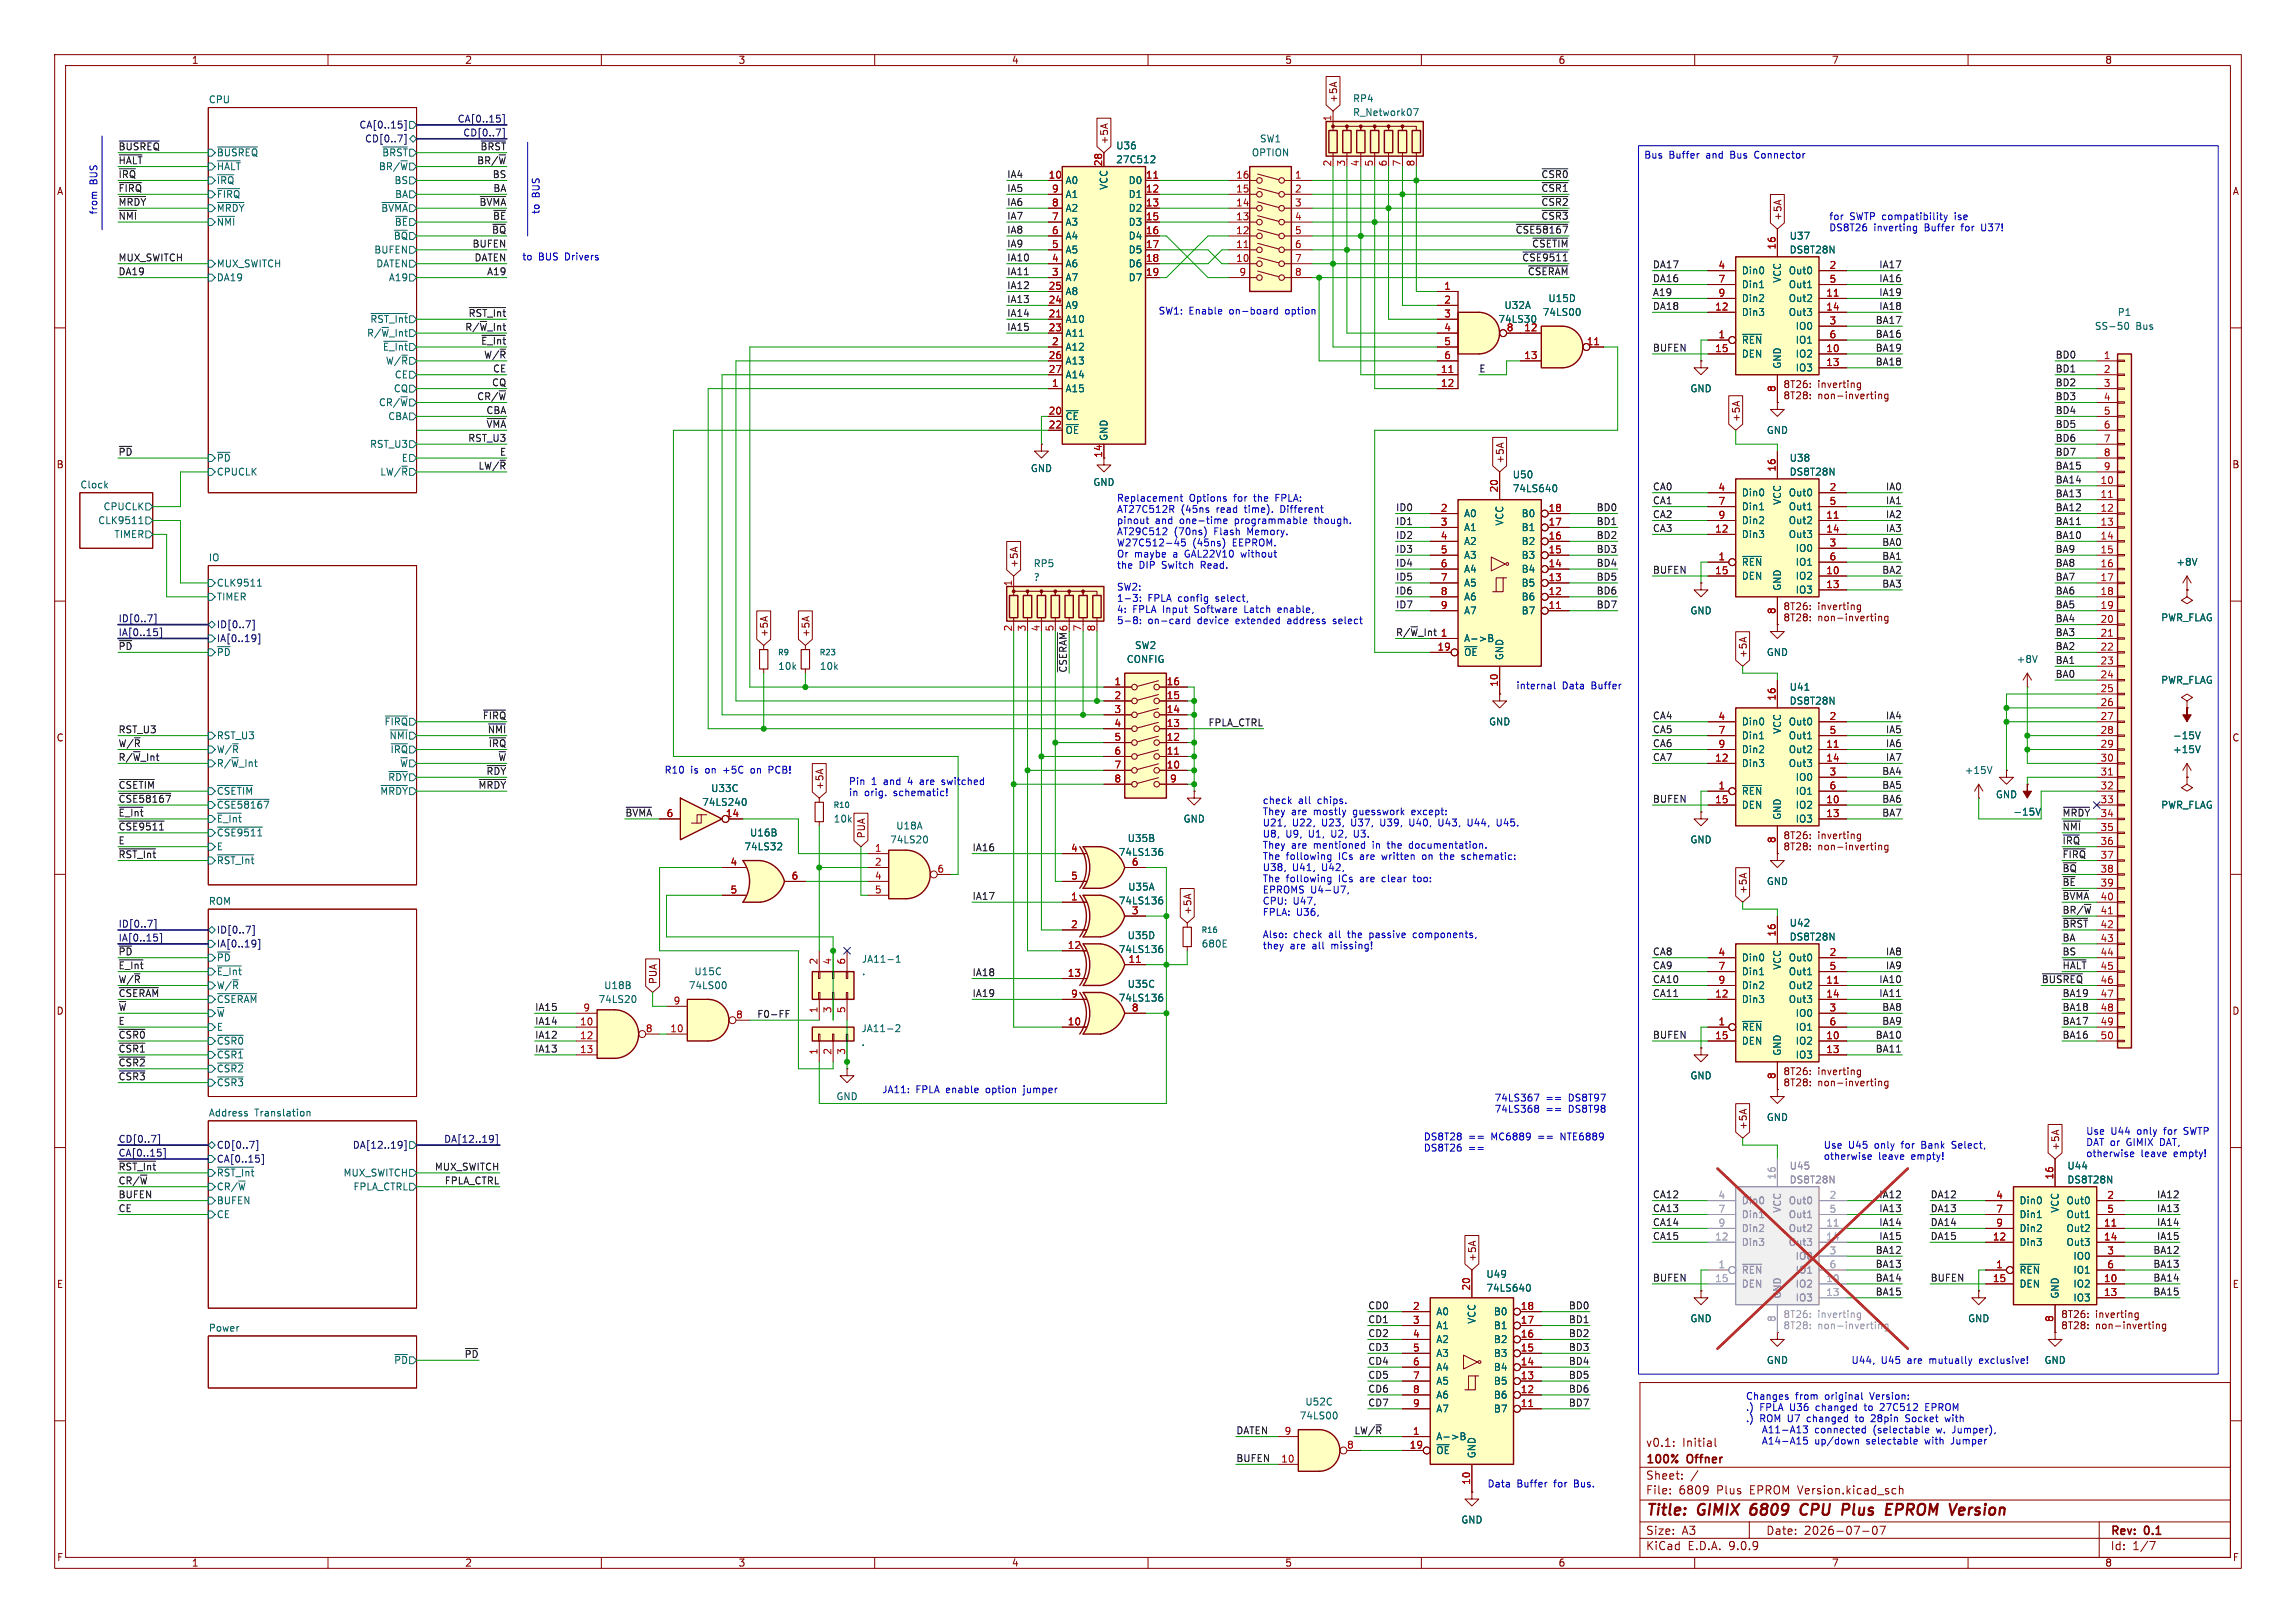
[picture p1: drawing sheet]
<svg xmlns="http://www.w3.org/2000/svg" width="420mm" height="297mm" viewBox="0 0 420 297" stroke-linecap="round" stroke-linejoin="round" font-family="sans-serif">
<defs><g id="words">
<g font-size="2.8" fill="#840000">
<text x="301" y="277.9">Title:</text>
<text x="310.6" y="277.9">GIMIX</text>
<text x="321.1" y="277.9">6809</text>
<text x="331" y="277.9">CPU</text>
<text x="339.4" y="277.9">Plus</text>
<text x="348.2" y="277.9">EPROM</text>
<text x="360.7" y="277.9">Version</text>
</g>
<g font-size="2.1" fill="#840000">
<text x="301" y="268.2">100%</text>
<text x="301" y="265">v0.1:</text>
<text x="307.7" y="265">Initial</text>
<text x="308.7" y="268.2">Offner</text>
<text x="301" y="273.7">File:</text>
<text x="301" y="271">Sheet:</text>
<text x="307.1" y="273.7">6809</text>
<text x="314.1" y="273.7">Plus</text>
<text x="320.2" y="273.7">EPROM Version.kicad_sch</text>
<text x="301" y="281.1">Size:</text>
<text x="307.6" y="281.1">A3</text>
<text x="323" y="281.1">Date:</text>
<text x="330" y="281.1">2026-07-07</text>
<text x="386" y="281.3">Rev:</text>
<text x="392.4" y="281.3">0.1</text>
<text x="301" y="283.9">KiCad</text>
<text x="308.7" y="283.9">E.D.A.</text>
<text x="316.3" y="283.9">9.0.9</text>
<text x="386" y="283.9">Id:</text>
<text x="390.1" y="283.9">1/7</text>
</g>
<g font-size="1.8" fill="#840000">
<text x="35" y="11.9">1</text>
<text x="85" y="11.9">2</text>
<text x="135" y="11.9">3</text>
<text x="185" y="11.9">4</text>
<text x="235" y="11.9">5</text>
<text x="285" y="11.9">6</text>
<text x="335" y="11.9">7</text>
<text x="385" y="11.9">8</text>
<text x="244.8" y="18.9" transform="rotate(-90 244.8 18.9)">+5A</text>
<text x="202.9" y="26.5" transform="rotate(-90 202.9 26.5)">+5A</text>
<text x="10.3" y="35.9">A</text>
<text x="408.3" y="35.9">A</text>
<text x="326.1" y="40.5" transform="rotate(-90 326.1 40.5)">+5A</text>
<text x="326.1" y="71.2">8T26:</text>
<text x="332.5" y="71.2">inverting</text>
<text x="318.5" y="77.3" transform="rotate(-90 318.5 77.3)">+5A</text>
<text x="326.1" y="73.3">8T28:</text>
<text x="332.5" y="73.3">non-inverting</text>
<text x="201.7" y="83.9" transform="rotate(-90 201.7 83.9)">14</text>
<text x="10.3" y="85.9">B</text>
<text x="275.3" y="84.9" transform="rotate(-90 275.3 84.9)">+5A</text>
<text x="408.2" y="85.9">B</text>
<text x="186.4" y="104" transform="rotate(-90 186.4 104)">+5A</text>
<text x="326.1" y="111.9">8T26:</text>
<text x="326.1" y="113.9">8T28:</text>
<text x="332.5" y="111.9">inverting</text>
<text x="332.5" y="113.9">non-inverting</text>
<text x="140.7" y="116.7" transform="rotate(-90 140.7 116.7)">+5A</text>
<text x="148.3" y="116.7" transform="rotate(-90 148.3 116.7)">+5A</text>
<text x="319.7" y="120.5" transform="rotate(-90 319.7 120.5)">+5A</text>
<text x="10.3" y="135.9">C</text>
<text x="408.2" y="135.9">C</text>
<text x="150.8" y="144.6" transform="rotate(-90 150.8 144.6)">+5A</text>
<text x="158.4" y="153.5" transform="rotate(-90 158.4 153.5)">PUA</text>
<text x="326.1" y="153.8">8T26:</text>
<text x="326.1" y="155.8">8T28:</text>
<text x="332.5" y="153.8">inverting</text>
<text x="332.5" y="155.8">non-inverting</text>
<text x="218.1" y="167.5" transform="rotate(-90 218.1 167.5)">+5A</text>
<text x="319.7" y="163.7" transform="rotate(-90 319.7 163.7)">+5A</text>
<text x="10.3" y="185.9">D</text>
<text x="120.3" y="180.2" transform="rotate(-90 120.3 180.2)">PUA</text>
<text x="408.2" y="185.9">D</text>
<text x="326.1" y="196.9">8T26:</text>
<text x="332.5" y="196.9">inverting</text>
<text x="326.1" y="199">8T28:</text>
<text x="332.5" y="199">non-inverting</text>
<text x="319.7" y="206.9" transform="rotate(-90 319.7 206.9)">+5A</text>
<text x="376.9" y="210.7" transform="rotate(-90 376.9 210.7)">+5A</text>
<text x="270.2" y="231" transform="rotate(-90 270.2 231)">+5A</text>
<text x="10.3" y="235.9">E</text>
<text x="408.3" y="235.9">E</text>
<text x="376.9" y="241.4">8T26:</text>
<text x="376.9" y="243.4">8T28:</text>
<text x="383.3" y="241.4">inverting</text>
<text x="383.3" y="243.4">non-inverting</text>
<text x="10.3" y="285.9">F</text>
<text x="35" y="286.9">1</text>
<text x="85" y="286.9">2</text>
<text x="135" y="286.9">3</text>
<text x="185" y="286.9">4</text>
<text x="235" y="286.9">5</text>
<text x="285" y="286.9">6</text>
<text x="335" y="286.9">7</text>
<text x="385" y="286.9">8</text>
<text x="408.3" y="285.9">F</text>
</g>
<g font-size="1.8" fill="#006464">
<text x="38.1" y="19">CPU</text>
<text x="247.4" y="18.9">RP4</text>
<text x="247.4" y="21.4">R_Network07</text>
<text x="39.6" y="28.8">~{BUSREQ}</text>
<text x="69.8" y="28.8">~{BRST}</text>
<text x="204.1" y="27.5">U36</text>
<text x="228.9" y="28.8">OPTION</text>
<text x="230.4" y="26.3">SW1</text>
<text x="39.6" y="33.9">~{IRQ}</text>
<text x="39.6" y="31.3">~{HALT}</text>
<text x="69.2" y="31.3">BR/~{W}</text>
<text x="72.1" y="33.9">BS</text>
<text x="194.8" y="33.9">A0</text>
<text x="202.8" y="34.8" transform="rotate(-90 202.8 34.8)">VCC</text>
<text x="204.1" y="30.1">27C512</text>
<text x="206.4" y="33.9">D0</text>
<text x="39.6" y="36.4">~{FIRQ}</text>
<text x="39.6" y="39">~{MRDY}</text>
<text x="39.6" y="41.5">~{NMI}</text>
<text x="69.6" y="39">~{BVMA}</text>
<text x="72.1" y="41.5">~{BE}</text>
<text x="72.2" y="36.4">BA</text>
<text x="194.8" y="36.4">A1</text>
<text x="194.8" y="39">A2</text>
<text x="194.8" y="41.5">A3</text>
<text x="206.4" y="36.4">D1</text>
<text x="206.4" y="39">D2</text>
<text x="206.4" y="41.5">D3</text>
<text x="68.4" y="46.6">BUFEN</text>
<text x="71.9" y="44">~{BQ}</text>
<text x="194.8" y="44">A4</text>
<text x="194.8" y="46.6">A5</text>
<text x="206.4" y="44">D4</text>
<text x="206.4" y="46.6">D5</text>
<text x="327.3" y="44">U37</text>
<text x="327.3" y="46.6">DS8T28N</text>
<text x="39.6" y="49.1">MUX_SWITCH</text>
<text x="39.6" y="51.7">DA19</text>
<text x="68.7" y="49.1">DATEN</text>
<text x="71" y="51.7">A19</text>
<text x="194.8" y="49.1">A6</text>
<text x="194.8" y="51.7">A7</text>
<text x="206.4" y="49.1">D6</text>
<text x="206.4" y="51.7">D7</text>
<text x="318.5" y="50.4">Din0</text>
<text x="318.5" y="52.9">Din1</text>
<text x="326" y="51.8" transform="rotate(-90 326 51.8)">VCC</text>
<text x="327.1" y="50.4">Out0</text>
<text x="327.1" y="52.9">Out1</text>
<text x="67.6" y="59.3">~{RST_Int}</text>
<text x="194.8" y="54.2">A8</text>
<text x="194.8" y="56.7">A9</text>
<text x="194.8" y="59.3">A10</text>
<text x="274" y="59.3">74LS30</text>
<text x="275.1" y="56.7">U32A</text>
<text x="282.1" y="58">74LS00</text>
<text x="283.1" y="55.5">U15D</text>
<text x="318.5" y="55.5">Din2</text>
<text x="318.5" y="58">Din3</text>
<text x="327.1" y="55.5">Out2</text>
<text x="327.1" y="58">Out3</text>
<text x="387.3" y="58">P1</text>
<text x="67" y="61.8">R/~{W}_Int</text>
<text x="69.9" y="64.4">~{E_Int}</text>
<text x="194.8" y="61.8">A11</text>
<text x="194.8" y="64.4">A12</text>
<text x="318.5" y="63.1">~{REN}</text>
<text x="318.5" y="65.6">DEN</text>
<text x="328.4" y="60.6">IO0</text>
<text x="328.4" y="63.1">IO1</text>
<text x="328.4" y="65.6">IO2</text>
<text x="383.1" y="60.6">SS-50</text>
<text x="390.7" y="60.6">Bus</text>
<text x="70.5" y="66.9">W/~{R}</text>
<text x="71.9" y="72">CQ</text>
<text x="72.1" y="69.4">CE</text>
<text x="194.8" y="66.9">A13</text>
<text x="194.8" y="69.4">A14</text>
<text x="194.8" y="72">A15</text>
<text x="309.1" y="72">GND</text>
<text x="326" y="67.6" transform="rotate(-90 326 67.6)">GND</text>
<text x="328.4" y="68.2">IO3</text>
<text x="69.2" y="74.5">CR/~{W}</text>
<text x="70.9" y="77.1">CBA</text>
<text x="194.8" y="77.1">~{CE}</text>
<text x="67.6" y="82.1">RST_U3</text>
<text x="194.8" y="79.6">~{OE}</text>
<text x="202.8" y="80.8" transform="rotate(-90 202.8 80.8)">GND</text>
<text x="323.1" y="79.6">GND</text>
<text x="14.6" y="89.5">Clock</text>
<text x="39.6" y="87.2">CPUCLK</text>
<text x="39.6" y="84.7">~{PD}</text>
<text x="69.5" y="87.2">LW/~{R}</text>
<text x="73.4" y="84.7">E</text>
<text x="188.5" y="86.6">GND</text>
<text x="199.9" y="89.1">GND</text>
<text x="276.6" y="87.7">U50</text>
<text x="327.3" y="84.7">U38</text>
<text x="327.3" y="87.2">DS8T28N</text>
<text x="18.8" y="93.6">CPUCLK</text>
<text x="267.7" y="94.8">A0</text>
<text x="276.6" y="90.3">74LS640</text>
<text x="278.2" y="94.8">B0</text>
<text x="318.5" y="91">Din0</text>
<text x="318.5" y="93.6">Din1</text>
<text x="326" y="92.5" transform="rotate(-90 326 92.5)">VCC</text>
<text x="327.1" y="91">Out0</text>
<text x="327.1" y="93.6">Out1</text>
<text x="17.9" y="96.1">CLK9511</text>
<text x="20.8" y="98.7">TIMER</text>
<text x="267.7" y="97.4">A1</text>
<text x="267.7" y="99.9">A2</text>
<text x="275.2" y="96.3" transform="rotate(-90 275.2 96.3)">VCC</text>
<text x="278.2" y="97.4">B1</text>
<text x="278.2" y="99.9">B2</text>
<text x="318.5" y="96.1">Din2</text>
<text x="318.5" y="98.7">Din3</text>
<text x="327.1" y="96.1">Out2</text>
<text x="327.1" y="98.7">Out3</text>
<text x="328.4" y="101.2">IO0</text>
<text x="38.1" y="102.8">IO</text>
<text x="39.6" y="107.5">CLK9511</text>
<text x="189" y="104">RP5</text>
<text x="189" y="106.5">?</text>
<text x="267.7" y="102.5">A3</text>
<text x="267.7" y="105">A4</text>
<text x="267.7" y="107.5">A5</text>
<text x="278.2" y="102.5">B3</text>
<text x="278.2" y="105">B4</text>
<text x="278.2" y="107.5">B5</text>
<text x="318.5" y="103.7">~{REN}</text>
<text x="318.5" y="106.3">DEN</text>
<text x="328.4" y="103.7">IO1</text>
<text x="328.4" y="106.3">IO2</text>
<text x="398" y="103.7">+8V</text>
<text x="39.6" y="110.1">TIMER</text>
<text x="267.7" y="110.1">A6</text>
<text x="267.7" y="112.6">A7</text>
<text x="278.2" y="110.1">B6</text>
<text x="278.2" y="112.6">B7</text>
<text x="309.1" y="112.6">GND</text>
<text x="326" y="108.2" transform="rotate(-90 326 108.2)">GND</text>
<text x="328.4" y="108.8">IO3</text>
<text x="395.2" y="113.9">PWR_FLAG</text>
<text x="207.5" y="119">SW2</text>
<text x="267.7" y="117.7">A-&gt;B</text>
<text x="39.6" y="120.2">~{PD}</text>
<text x="142.2" y="122.8">10k</text>
<text x="149.9" y="122.8">10k</text>
<text x="206" y="121.5">CONFIG</text>
<text x="267.7" y="120.2">~{OE}</text>
<text x="275.2" y="120.9" transform="rotate(-90 275.2 120.9)">GND</text>
<text x="323.1" y="120.2">GND</text>
<text x="368.8" y="121.5">+8V</text>
<text x="395.2" y="125.3">PWR_FLAG</text>
<text x="327.3" y="126.6">U41</text>
<text x="327.3" y="129.1">DS8T28N</text>
<text x="39.6" y="135.5">RST_U3</text>
<text x="70.2" y="132.9">~{FIRQ}</text>
<text x="71.1" y="135.5">~{NMI}</text>
<text x="272.3" y="132.9">GND</text>
<text x="318.5" y="132.9">Din0</text>
<text x="318.5" y="135.5">Din1</text>
<text x="326" y="134.4" transform="rotate(-90 326 134.4)">VCC</text>
<text x="327.1" y="132.9">Out0</text>
<text x="327.1" y="135.5">Out1</text>
<text x="397.4" y="135.5">-15V</text>
<text x="39.6" y="138">W/~{R}</text>
<text x="39.6" y="140.6">R/~{W}_Int</text>
<text x="70.9" y="143.1">~{RDY}</text>
<text x="71.3" y="138">~{IRQ}</text>
<text x="73.1" y="140.6">~{W}</text>
<text x="318.5" y="138">Din2</text>
<text x="318.5" y="140.6">Din3</text>
<text x="327.1" y="138">Out2</text>
<text x="327.1" y="140.6">Out3</text>
<text x="328.4" y="143.1">IO0</text>
<text x="359.3" y="141.8">+15V</text>
<text x="397.4" y="138">+15V</text>
<text x="39.6" y="145.6">~{CSETIM}</text>
<text x="39.6" y="148.2">~{CSE58167}</text>
<text x="69.5" y="145.6">~{MRDY}</text>
<text x="128.3" y="147.7">74LS240</text>
<text x="130" y="145.1">U33C</text>
<text x="318.5" y="145.6">~{REN}</text>
<text x="318.5" y="148.2">DEN</text>
<text x="328.4" y="145.6">IO1</text>
<text x="328.4" y="148.2">IO2</text>
<text x="365" y="146.3">GND</text>
<text x="368.2" y="149.5">-15V</text>
<text x="395.2" y="148.2">PWR_FLAG</text>
<text x="39.6" y="150.7">~{E_Int}</text>
<text x="39.6" y="153.3">~{CSE9511}</text>
<text x="39.6" y="155.8">E</text>
<text x="136.1" y="155.8">74LS32</text>
<text x="137.1" y="153.3">U16B</text>
<text x="152.4" y="150.7">10k</text>
<text x="162.7" y="154.5">74LS20</text>
<text x="163.8" y="152">U18A</text>
<text x="206.2" y="154.3">U35B</text>
<text x="216.4" y="150.7">GND</text>
<text x="309.1" y="154.5">GND</text>
<text x="326" y="150.1" transform="rotate(-90 326 150.1)">GND</text>
<text x="328.4" y="150.7">IO3</text>
<text x="39.6" y="158.3">~{RST_Int}</text>
<text x="204.5" y="156.8">74LS136</text>
<text x="38.1" y="165.7">ROM</text>
<text x="204.5" y="165.7">74LS136</text>
<text x="206.3" y="163.2">U35A</text>
<text x="323.1" y="162.2">GND</text>
<text x="206.2" y="172.1">U35D</text>
<text x="219.7" y="173.6">680E</text>
<text x="327.3" y="169.8">U42</text>
<text x="327.3" y="172.3">DS8T28N</text>
<text x="39.6" y="178.7">~{E_Int}</text>
<text x="39.6" y="176.1">~{PD}</text>
<text x="126.9" y="178.7">U15C</text>
<text x="157.6" y="176.4">JA11-1</text>
<text x="157.6" y="178.7">.</text>
<text x="204.5" y="174.6">74LS136</text>
<text x="318.5" y="176.1">Din0</text>
<text x="318.5" y="178.7">Din1</text>
<text x="326" y="177.6" transform="rotate(-90 326 177.6)">VCC</text>
<text x="327.1" y="176.1">Out0</text>
<text x="327.1" y="178.7">Out1</text>
<text x="39.6" y="181.2">W/~{R}</text>
<text x="39.6" y="183.7">~{CSERAM}</text>
<text x="109.4" y="183.7">74LS20</text>
<text x="110.4" y="181.2">U18B</text>
<text x="125.9" y="181.2">74LS00</text>
<text x="204.5" y="183.5">74LS136</text>
<text x="206.2" y="180.9">U35C</text>
<text x="318.5" y="181.2">Din2</text>
<text x="318.5" y="183.7">Din3</text>
<text x="327.1" y="181.2">Out2</text>
<text x="327.1" y="183.7">Out3</text>
<text x="39.6" y="186.3">~{W}</text>
<text x="39.6" y="188.8">E</text>
<text x="39.6" y="191.4">~{CSR0}</text>
<text x="157.5" y="189.1">JA11-2</text>
<text x="157.5" y="191.6">.</text>
<text x="318.5" y="188.8">~{REN}</text>
<text x="318.5" y="191.4">DEN</text>
<text x="328.4" y="186.3">IO0</text>
<text x="328.4" y="188.8">IO1</text>
<text x="328.4" y="191.4">IO2</text>
<text x="39.6" y="196.4">~{CSR2}</text>
<text x="39.6" y="193.9">~{CSR1}</text>
<text x="309.1" y="197.7">GND</text>
<text x="326" y="193.3" transform="rotate(-90 326 193.3)">GND</text>
<text x="328.4" y="193.9">IO3</text>
<text x="39.6" y="199">~{CSR3}</text>
<text x="152.9" y="201.5">GND</text>
<text x="38.1" y="204.4">Address</text>
<text x="46.6" y="204.4">Translation</text>
<text x="323.1" y="205.3">GND</text>
<text x="39.6" y="215.5">~{RST_Int}</text>
<text x="62.7" y="215.5">MUX_SWITCH</text>
<text x="378.1" y="214.2">U44</text>
<text x="39.6" y="218">CR/~{W}</text>
<text x="39.6" y="220.6">BUFEN</text>
<text x="64.6" y="218">FPLA_CTRL</text>
<text x="369.3" y="220.6">Din0</text>
<text x="377.9" y="220.6">Out0</text>
<text x="378.1" y="216.8">DS8T28N</text>
<text x="39.6" y="223.1">CE</text>
<text x="369.3" y="223.1">Din1</text>
<text x="369.3" y="225.7">Din2</text>
<text x="376.8" y="222" transform="rotate(-90 376.8 222)">VCC</text>
<text x="377.9" y="223.1">Out1</text>
<text x="377.9" y="225.7">Out2</text>
<text x="369.3" y="228.2">Din3</text>
<text x="369.3" y="233.3">~{REN}</text>
<text x="377.9" y="228.2">Out3</text>
<text x="379.2" y="230.7">IO0</text>
<text x="379.2" y="233.3">IO1</text>
<text x="271.8" y="234">U49</text>
<text x="271.8" y="236.6">74LS640</text>
<text x="369.3" y="235.8">DEN</text>
<text x="376.8" y="237.7" transform="rotate(-90 376.8 237.7)">GND</text>
<text x="379.2" y="235.8">IO2</text>
<text x="379.2" y="238.4">IO3</text>
<text x="38.1" y="243.8">Power</text>
<text x="262.6" y="240.9">A0</text>
<text x="262.6" y="243.4">A1</text>
<text x="262.6" y="246">A2</text>
<text x="270.1" y="242.3" transform="rotate(-90 270.1 242.3)">VCC</text>
<text x="273.2" y="240.9">B0</text>
<text x="273.2" y="243.4">B1</text>
<text x="273.2" y="246">B2</text>
<text x="309.1" y="242.2">GND</text>
<text x="359.9" y="242.2">GND</text>
<text x="72" y="249.8">~{PD}</text>
<text x="262.6" y="248.5">A3</text>
<text x="262.6" y="251.1">A4</text>
<text x="273.2" y="248.5">B3</text>
<text x="273.2" y="251.1">B4</text>
<text x="323.1" y="249.8">GND</text>
<text x="373.9" y="249.8">GND</text>
<text x="238.7" y="257.4">U52C</text>
<text x="262.6" y="253.6">A5</text>
<text x="262.6" y="256.1">A6</text>
<text x="273.2" y="253.6">B5</text>
<text x="273.2" y="256.1">B6</text>
<text x="237.7" y="259.9">74LS00</text>
<text x="262.6" y="258.7">A7</text>
<text x="262.6" y="263.8">A-&gt;B</text>
<text x="273.2" y="258.7">B7</text>
<text x="262.6" y="266.3">~{OE}</text>
<text x="270.1" y="267" transform="rotate(-90 270.1 267)">GND</text>
<text x="267.2" y="279">GND</text>
</g>
<g font-size="1.8" fill="#000084">
<text x="65.6" y="23.7">CA[0..15]</text>
<text x="83.6" y="22.5">CA[0..15]</text>
<text x="66.7" y="26.3">CD[0..7]</text>
<text x="84.6" y="25.1">CD[0..7]</text>
<text x="21.6" y="114">ID[0..7]</text>
<text x="21.6" y="116.5">IA[0..15]</text>
<text x="39.6" y="115.2">ID[0..7]</text>
<text x="39.6" y="117.7">IA[0..19]</text>
<text x="21.6" y="172.4">IA[0..15]</text>
<text x="21.6" y="169.8">ID[0..7]</text>
<text x="39.6" y="171">ID[0..7]</text>
<text x="39.6" y="173.6">IA[0..19]</text>
<text x="21.6" y="209.2">CD[0..7]</text>
<text x="81.1" y="209.2">DA[12..19]</text>
<text x="21.6" y="211.7">CA[0..15]</text>
<text x="39.6" y="210.4">CD[0..7]</text>
<text x="39.6" y="213">CA[0..15]</text>
<text x="64.4" y="210.4">DA[12..19]</text>
</g>
<g font-size="1.8" fill="#a90000">
<text x="243.6" y="22.3" transform="rotate(-90 243.6 22.3)">1</text>
<text x="191.7" y="32.8">10</text>
<text x="192.3" y="35.3">9</text>
<text x="201.7" y="30.5" transform="rotate(-90 201.7 30.5)">28</text>
<text x="209.5" y="32.8">11</text>
<text x="209.5" y="35.3">12</text>
<text x="226" y="32.8">16</text>
<text x="226" y="35.3">15</text>
<text x="236.8" y="32.8">1</text>
<text x="236.8" y="35.3">2</text>
<text x="243.6" y="30.6" transform="rotate(-90 243.6 30.6)">2</text>
<text x="246.1" y="30.6" transform="rotate(-90 246.1 30.6)">3</text>
<text x="248.7" y="30.6" transform="rotate(-90 248.7 30.6)">4</text>
<text x="251.2" y="30.6" transform="rotate(-90 251.2 30.6)">5</text>
<text x="253.7" y="30.6" transform="rotate(-90 253.7 30.6)">6</text>
<text x="256.3" y="30.6" transform="rotate(-90 256.3 30.6)">7</text>
<text x="258.8" y="30.6" transform="rotate(-90 258.8 30.6)">8</text>
<text x="192.3" y="37.8">8</text>
<text x="192.3" y="40.4">7</text>
<text x="209.5" y="37.8">13</text>
<text x="209.5" y="40.4">15</text>
<text x="226" y="37.8">14</text>
<text x="226" y="40.4">13</text>
<text x="236.8" y="37.8">3</text>
<text x="236.8" y="40.4">4</text>
<text x="192.3" y="42.9">6</text>
<text x="192.3" y="45.5">5</text>
<text x="209.5" y="42.9">16</text>
<text x="209.5" y="45.5">17</text>
<text x="226" y="42.9">12</text>
<text x="226" y="45.5">11</text>
<text x="236.8" y="42.9">5</text>
<text x="236.8" y="45.5">6</text>
<text x="324.9" y="45.8" transform="rotate(-90 324.9 45.8)">16</text>
<text x="191.7" y="53.1">25</text>
<text x="192.3" y="48">4</text>
<text x="192.3" y="50.5">3</text>
<text x="209.5" y="48">18</text>
<text x="209.5" y="50.5">19</text>
<text x="226" y="48">10</text>
<text x="226.6" y="50.5">9</text>
<text x="236.8" y="48">7</text>
<text x="236.8" y="50.5">8</text>
<text x="264.1" y="53.1">1</text>
<text x="314.3" y="49.3">4</text>
<text x="314.3" y="51.8">7</text>
<text x="334.6" y="49.3">2</text>
<text x="334.6" y="51.8">5</text>
<text x="191.7" y="55.6">24</text>
<text x="191.7" y="58.2">21</text>
<text x="264.1" y="55.6">2</text>
<text x="264.1" y="58.2">3</text>
<text x="313.6" y="56.9">12</text>
<text x="314.3" y="54.4">9</text>
<text x="334" y="54.4">11</text>
<text x="334" y="56.9">14</text>
<text x="334.6" y="59.4">3</text>
<text x="191.7" y="60.7">23</text>
<text x="191.7" y="65.8">26</text>
<text x="192.3" y="63.2">2</text>
<text x="264.1" y="60.7">4</text>
<text x="264.1" y="63.2">5</text>
<text x="264.1" y="65.8">6</text>
<text x="275.5" y="60.7">8</text>
<text x="278.7" y="60.7">12</text>
<text x="278.7" y="65.8">13</text>
<text x="290.2" y="63.2">11</text>
<text x="313.6" y="64.5">15</text>
<text x="314.3" y="62">1</text>
<text x="334" y="64.5">10</text>
<text x="334.6" y="62">6</text>
<text x="384.7" y="65.8">1</text>
<text x="191.7" y="68.3">27</text>
<text x="192.3" y="70.9">1</text>
<text x="263.5" y="68.3">11</text>
<text x="263.5" y="70.9">12</text>
<text x="324.9" y="71.8" transform="rotate(-90 324.9 71.8)">8</text>
<text x="334" y="67.1">13</text>
<text x="384.7" y="68.3">2</text>
<text x="384.7" y="70.9">3</text>
<text x="191.7" y="75.9">20</text>
<text x="384.7" y="73.4">4</text>
<text x="384.7" y="75.9">5</text>
<text x="191.7" y="78.5">22</text>
<text x="384.7" y="78.5">6</text>
<text x="384.7" y="81">7</text>
<text x="384.7" y="83.6">8</text>
<text x="314.3" y="89.9">4</text>
<text x="324.9" y="86.4" transform="rotate(-90 324.9 86.4)">16</text>
<text x="334.6" y="89.9">2</text>
<text x="384.1" y="88.6">10</text>
<text x="384.7" y="86.1">9</text>
<text x="263.5" y="93.7">2</text>
<text x="274.1" y="90.2" transform="rotate(-90 274.1 90.2)">20</text>
<text x="283.2" y="93.7">18</text>
<text x="314.3" y="92.5">7</text>
<text x="314.3" y="95">9</text>
<text x="334" y="95">11</text>
<text x="334.6" y="92.5">5</text>
<text x="384.1" y="91.2">11</text>
<text x="384.1" y="93.7">12</text>
<text x="263.5" y="96.3">3</text>
<text x="263.5" y="98.8">4</text>
<text x="263.5" y="101.3">5</text>
<text x="283.2" y="96.3">17</text>
<text x="283.2" y="98.8">16</text>
<text x="283.2" y="101.3">15</text>
<text x="313.6" y="97.5">12</text>
<text x="334" y="97.5">14</text>
<text x="334.6" y="100.1">3</text>
<text x="384.1" y="96.3">13</text>
<text x="384.1" y="98.8">14</text>
<text x="384.1" y="101.3">15</text>
<text x="185.2" y="107.4" transform="rotate(-90 185.2 107.4)">1</text>
<text x="263.5" y="103.9">6</text>
<text x="263.5" y="106.4">7</text>
<text x="283.2" y="103.9">14</text>
<text x="283.2" y="106.4">13</text>
<text x="313.6" y="105.2">15</text>
<text x="314.3" y="102.6">1</text>
<text x="334" y="105.2">10</text>
<text x="334" y="107.7">13</text>
<text x="334.6" y="102.6">6</text>
<text x="384.1" y="103.9">16</text>
<text x="384.1" y="106.4">17</text>
<text x="263.5" y="109">8</text>
<text x="263.5" y="111.5">9</text>
<text x="283.2" y="109">12</text>
<text x="283.2" y="111.5">11</text>
<text x="324.9" y="112.5" transform="rotate(-90 324.9 112.5)">8</text>
<text x="384.1" y="109">18</text>
<text x="384.1" y="111.5">19</text>
<text x="185.2" y="115.6" transform="rotate(-90 185.2 115.6)">2</text>
<text x="187.7" y="115.6" transform="rotate(-90 187.7 115.6)">3</text>
<text x="190.2" y="115.6" transform="rotate(-90 190.2 115.6)">4</text>
<text x="192.8" y="115.6" transform="rotate(-90 192.8 115.6)">5</text>
<text x="197.9" y="115.6" transform="rotate(-90 197.9 115.6)">7</text>
<text x="200.4" y="115.6" transform="rotate(-90 200.4 115.6)">8</text>
<text x="262.8" y="119.1">19</text>
<text x="263.5" y="116.6">1</text>
<text x="384.1" y="114">20</text>
<text x="384.1" y="116.6">21</text>
<text x="384.1" y="119.1">22</text>
<text x="203.8" y="125.5">1</text>
<text x="213.3" y="125.5">16</text>
<text x="274.1" y="125.8" transform="rotate(-90 274.1 125.8)">10</text>
<text x="384.1" y="121.7">23</text>
<text x="384.1" y="124.2">24</text>
<text x="203.8" y="128">2</text>
<text x="203.8" y="130.6">3</text>
<text x="213.3" y="128">15</text>
<text x="213.3" y="130.6">14</text>
<text x="314.3" y="131.8">4</text>
<text x="324.9" y="128.3" transform="rotate(-90 324.9 128.3)">16</text>
<text x="334.6" y="131.8">2</text>
<text x="384.1" y="126.7">25</text>
<text x="384.1" y="129.3">26</text>
<text x="384.1" y="131.8">27</text>
<text x="203.8" y="133.1">4</text>
<text x="203.8" y="135.6">5</text>
<text x="213.3" y="133.1">13</text>
<text x="213.3" y="135.6">12</text>
<text x="314.3" y="134.4">7</text>
<text x="314.3" y="136.9">9</text>
<text x="334" y="136.9">11</text>
<text x="334.6" y="134.4">5</text>
<text x="384.1" y="134.4">28</text>
<text x="384.1" y="136.9">29</text>
<text x="203.8" y="138.2">6</text>
<text x="203.8" y="140.7">7</text>
<text x="203.8" y="143.3">8</text>
<text x="213.3" y="138.2">11</text>
<text x="213.3" y="140.7">10</text>
<text x="213.9" y="143.3">9</text>
<text x="313.6" y="139.4">12</text>
<text x="334" y="139.4">14</text>
<text x="334.6" y="142">3</text>
<text x="384.1" y="139.4">30</text>
<text x="384.1" y="142">31</text>
<text x="121.8" y="149.6">6</text>
<text x="132.7" y="149.6">14</text>
<text x="313.6" y="147.1">15</text>
<text x="314.3" y="144.5">1</text>
<text x="334" y="147.1">10</text>
<text x="334" y="149.6">13</text>
<text x="334.6" y="144.5">6</text>
<text x="384.1" y="144.5">32</text>
<text x="384.1" y="147.1">33</text>
<text x="159.9" y="156">1</text>
<text x="195.8" y="156">4</text>
<text x="324.9" y="154.4" transform="rotate(-90 324.9 154.4)">8</text>
<text x="384.1" y="152.1">35</text>
<text x="384.1" y="154.7">36</text>
<text x="133.5" y="158.5">4</text>
<text x="144.7" y="161">6</text>
<text x="159.9" y="158.5">2</text>
<text x="159.9" y="161">4</text>
<text x="171.4" y="159.8">6</text>
<text x="195.8" y="161">5</text>
<text x="206.9" y="158.5">6</text>
<text x="384.1" y="159.8">38</text>
<text x="133.5" y="163.6">5</text>
<text x="159.9" y="163.6">5</text>
<text x="195.8" y="164.8">1</text>
<text x="206.9" y="167.4">3</text>
<text x="384.1" y="162.3">39</text>
<text x="195.2" y="173.7">12</text>
<text x="195.8" y="169.9">2</text>
<text x="324.9" y="171.5" transform="rotate(-90 324.9 171.5)">16</text>
<text x="384.1" y="172.5">43</text>
<text x="149.6" y="176.6" transform="rotate(-90 149.6 176.6)">2</text>
<text x="152.1" y="176.6" transform="rotate(-90 152.1 176.6)">4</text>
<text x="154.7" y="176.6" transform="rotate(-90 154.7 176.6)">6</text>
<text x="195.2" y="178.8">13</text>
<text x="206.3" y="176.3">11</text>
<text x="314.3" y="175">4</text>
<text x="314.3" y="177.5">7</text>
<text x="334.6" y="175">2</text>
<text x="334.6" y="177.5">5</text>
<text x="384.1" y="175">44</text>
<text x="106.6" y="185.2">9</text>
<text x="123.1" y="183.9">9</text>
<text x="149.6" y="185.5" transform="rotate(-90 149.6 185.5)">1</text>
<text x="152.1" y="185.5" transform="rotate(-90 152.1 185.5)">3</text>
<text x="154.7" y="185.5" transform="rotate(-90 154.7 185.5)">5</text>
<text x="195.8" y="182.6">9</text>
<text x="206.9" y="185.2">8</text>
<text x="313.6" y="182.6">12</text>
<text x="314.3" y="180.1">9</text>
<text x="334" y="180.1">11</text>
<text x="334" y="182.6">14</text>
<text x="334.6" y="185.2">3</text>
<text x="384.1" y="182.6">47</text>
<text x="384.1" y="185.2">48</text>
<text x="106" y="187.7">10</text>
<text x="106" y="190.2">12</text>
<text x="118" y="189">8</text>
<text x="122.5" y="189">10</text>
<text x="134.5" y="186.4">8</text>
<text x="195.2" y="187.7">10</text>
<text x="313.6" y="190.2">15</text>
<text x="314.3" y="187.7">1</text>
<text x="334" y="190.2">10</text>
<text x="334.6" y="187.7">6</text>
<text x="384.1" y="187.7">49</text>
<text x="384.1" y="190.2">50</text>
<text x="106" y="192.8">13</text>
<text x="149.6" y="193.1" transform="rotate(-90 149.6 193.1)">1</text>
<text x="152.1" y="193.1" transform="rotate(-90 152.1 193.1)">2</text>
<text x="154.7" y="193.1" transform="rotate(-90 154.7 193.1)">3</text>
<text x="324.9" y="197.6" transform="rotate(-90 324.9 197.6)">8</text>
<text x="334" y="192.8">13</text>
<text x="375.7" y="215.9" transform="rotate(-90 375.7 215.9)">16</text>
<text x="365.1" y="219.5">4</text>
<text x="365.1" y="222">7</text>
<text x="385.4" y="219.5">2</text>
<text x="385.4" y="222">5</text>
<text x="364.4" y="227.1">12</text>
<text x="365.1" y="224.5">9</text>
<text x="384.8" y="224.5">11</text>
<text x="384.8" y="227.1">14</text>
<text x="365.1" y="232.2">1</text>
<text x="385.4" y="229.6">3</text>
<text x="385.4" y="232.2">6</text>
<text x="258.4" y="239.8">2</text>
<text x="269" y="236.3" transform="rotate(-90 269 236.3)">20</text>
<text x="278.1" y="239.8">18</text>
<text x="364.4" y="234.7">15</text>
<text x="384.8" y="234.7">10</text>
<text x="384.8" y="237.2">13</text>
<text x="258.4" y="242.3">3</text>
<text x="258.4" y="244.9">4</text>
<text x="278.1" y="242.3">17</text>
<text x="278.1" y="244.9">16</text>
<text x="375.7" y="242" transform="rotate(-90 375.7 242)">8</text>
<text x="258.4" y="247.4">5</text>
<text x="258.4" y="249.9">6</text>
<text x="278.1" y="247.4">15</text>
<text x="278.1" y="249.9">14</text>
<text x="258.4" y="252.5">7</text>
<text x="258.4" y="255">8</text>
<text x="258.4" y="257.6">9</text>
<text x="278.1" y="252.5">13</text>
<text x="278.1" y="255">12</text>
<text x="278.1" y="257.6">11</text>
<text x="234.9" y="262.6">9</text>
<text x="258.4" y="262.6">1</text>
<text x="234.3" y="267.7">10</text>
<text x="246.3" y="265.2">8</text>
<text x="257.8" y="265.2">19</text>
<text x="269" y="271.8" transform="rotate(-90 269 271.8)">10</text>
</g>
<g font-size="1.8" fill="#0f0f0f">
<text x="21.6" y="27.6">~{BUSREQ}</text>
<text x="87.8" y="27.6">~{BRST}</text>
<text x="21.6" y="32.7">~{IRQ}</text>
<text x="21.6" y="30.1">~{HALT}</text>
<text x="21.6" y="35.2">~{FIRQ}</text>
<text x="87.2" y="30.1">BR/~{W}</text>
<text x="90" y="32.7">BS</text>
<text x="90.1" y="35.2">BA</text>
<text x="184.1" y="32.7">IA4</text>
<text x="184.1" y="35.2">IA5</text>
<text x="281.9" y="32.7">~{CSR0}</text>
<text x="281.9" y="35.2">~{CSR1}</text>
<text x="21.6" y="40.3">~{NMI}</text>
<text x="21.6" y="37.8">~{MRDY}</text>
<text x="87.6" y="37.8">~{BVMA}</text>
<text x="90.1" y="40.3">~{BE}</text>
<text x="184.1" y="37.8">IA6</text>
<text x="184.1" y="40.3">IA7</text>
<text x="281.9" y="40.3">~{CSR3}</text>
<text x="281.9" y="37.8">~{CSR2}</text>
<text x="21.6" y="47.9">MUX_SWITCH</text>
<text x="86.3" y="45.4">BUFEN</text>
<text x="86.7" y="47.9">DATEN</text>
<text x="89.9" y="42.8">~{BQ}</text>
<text x="184.1" y="42.8">IA8</text>
<text x="184.1" y="45.4">IA9</text>
<text x="184.1" y="47.9">IA10</text>
<text x="277.1" y="42.8">~{CSE58167}</text>
<text x="278.4" y="47.9">~{CSE9511}</text>
<text x="280.2" y="45.4">~{CSETIM}</text>
<text x="21.6" y="50.5">DA19</text>
<text x="89" y="50.5">A19</text>
<text x="184.1" y="50.5">IA11</text>
<text x="184.1" y="53">IA12</text>
<text x="279.4" y="50.5">~{CSERAM}</text>
<text x="302.3" y="49.2">DA17</text>
<text x="302.3" y="51.7">DA16</text>
<text x="343.7" y="51.7">IA16</text>
<text x="343.7" y="49.2">IA17</text>
<text x="85.6" y="58.1">~{RST_Int}</text>
<text x="184.1" y="58.1">IA14</text>
<text x="184.1" y="55.5">IA13</text>
<text x="302.3" y="54.3">A19</text>
<text x="302.3" y="56.8">DA18</text>
<text x="343" y="59.3">BA17</text>
<text x="343.7" y="56.8">IA18</text>
<text x="343.7" y="54.3">IA19</text>
<text x="85" y="60.6">R/~{W}_Int</text>
<text x="87.9" y="63.2">~{E_Int}</text>
<text x="88.5" y="65.7">W/~{R}</text>
<text x="184.1" y="60.6">IA15</text>
<text x="302.3" y="64.4">BUFEN</text>
<text x="343" y="61.9">BA16</text>
<text x="343" y="64.4">BA19</text>
<text x="375.9" y="65.7">BD0</text>
<text x="89.9" y="70.8">CQ</text>
<text x="90.1" y="68.2">CE</text>
<text x="270.5" y="68.2">E</text>
<text x="343" y="67">BA18</text>
<text x="375.9" y="68.2">BD1</text>
<text x="375.9" y="70.8">BD2</text>
<text x="87.2" y="73.3">CR/~{W}</text>
<text x="88.9" y="75.9">CBA</text>
<text x="375.9" y="75.9">BD4</text>
<text x="375.9" y="73.3">BD3</text>
<text x="21.6" y="83.5">~{PD}</text>
<text x="85.6" y="80.9">RST_U3</text>
<text x="88.9" y="78.4">~{VMA}</text>
<text x="91.4" y="83.5">E</text>
<text x="375.9" y="83.5">BD7</text>
<text x="375.9" y="80.9">BD6</text>
<text x="375.9" y="78.4">BD5</text>
<text x="87.4" y="86">LW/~{R}</text>
<text x="302.3" y="89.8">CA0</text>
<text x="344.9" y="89.8">IA0</text>
<text x="375.9" y="86">BA15</text>
<text x="375.9" y="88.6">BA14</text>
<text x="255.3" y="93.6">ID0</text>
<text x="292" y="93.6">BD0</text>
<text x="302.3" y="94.9">CA2</text>
<text x="302.3" y="92.4">CA1</text>
<text x="344.9" y="92.4">IA1</text>
<text x="344.9" y="94.9">IA2</text>
<text x="375.9" y="93.6">BA12</text>
<text x="375.9" y="91.1">BA13</text>
<text x="255.3" y="101.3">ID3</text>
<text x="255.3" y="96.2">ID1</text>
<text x="255.3" y="98.7">ID2</text>
<text x="292" y="98.7">BD2</text>
<text x="292" y="101.3">BD3</text>
<text x="292" y="96.2">BD1</text>
<text x="302.3" y="97.4">CA3</text>
<text x="344.2" y="100">BA0</text>
<text x="344.9" y="97.4">IA3</text>
<text x="375.9" y="98.7">BA10</text>
<text x="375.9" y="101.3">BA9</text>
<text x="375.9" y="96.2">BA11</text>
<text x="255.3" y="103.8">ID4</text>
<text x="255.3" y="106.3">ID5</text>
<text x="292" y="103.8">BD4</text>
<text x="292" y="106.3">BD5</text>
<text x="302.3" y="105.1">BUFEN</text>
<text x="344.2" y="102.5">BA1</text>
<text x="344.2" y="105.1">BA2</text>
<text x="344.2" y="107.6">BA3</text>
<text x="375.9" y="106.3">BA7</text>
<text x="375.9" y="103.8">BA8</text>
<text x="255.3" y="111.4">ID7</text>
<text x="255.3" y="108.9">ID6</text>
<text x="292" y="111.4">BD7</text>
<text x="292" y="108.9">BD6</text>
<text x="375.9" y="114">BA4</text>
<text x="375.9" y="111.4">BA5</text>
<text x="375.9" y="108.9">BA6</text>
<text x="21.6" y="119">~{PD}</text>
<text x="195.3" y="115.6" transform="rotate(-90 195.3 115.6)">6</text>
<text x="255.3" y="116.5">R/~{W}_Int1</text>
<text x="375.9" y="116.5">BA3</text>
<text x="375.9" y="119">BA2</text>
<text x="195.2" y="123.2" transform="rotate(-90 195.2 123.2)">~{CSERAM}</text>
<text x="375.9" y="124.1">BA0</text>
<text x="375.9" y="121.6">BA1</text>
<text x="88.2" y="131.7">~{FIRQ}</text>
<text x="302.3" y="131.7">CA4</text>
<text x="344.9" y="131.7">IA4</text>
<text x="21.6" y="134.3">RST_U3</text>
<text x="21.6" y="136.8">W/~{R}</text>
<text x="89.1" y="134.3">~{NMI}</text>
<text x="89.3" y="136.8">~{IRQ}</text>
<text x="221" y="133">FPLA_CTRL</text>
<text x="302.3" y="134.3">CA5</text>
<text x="302.3" y="136.8">CA6</text>
<text x="344.9" y="136.8">IA6</text>
<text x="344.9" y="134.3">IA5</text>
<text x="21.6" y="139.4">R/~{W}_Int</text>
<text x="88.9" y="141.9">~{RDY}</text>
<text x="91.1" y="139.4">~{W}</text>
<text x="302.3" y="139.4">CA7</text>
<text x="344.2" y="141.9">BA4</text>
<text x="344.9" y="139.4">IA7</text>
<text x="21.6" y="147">~{CSE58167}</text>
<text x="21.6" y="149.5">~{E_Int}</text>
<text x="21.6" y="144.4">~{CSETIM}</text>
<text x="87.4" y="144.4">~{MRDY}</text>
<text x="114.3" y="149.5">~{BVMA} 6</text>
<text x="302.3" y="147">BUFEN</text>
<text x="344.2" y="147">BA6</text>
<text x="344.2" y="149.5">BA7</text>
<text x="344.2" y="144.4">BA5</text>
<text x="377.2" y="149.5">~{MRDY}34</text>
<text x="21.6" y="152.1">~{CSE9511}</text>
<text x="21.6" y="154.6">E</text>
<text x="177.8" y="155.9">IA16</text>
<text x="377.2" y="154.6">~{IRQ}</text>
<text x="377.2" y="152.1">~{NMI}</text>
<text x="21.6" y="157.1">~{RST_Int}</text>
<text x="377.2" y="157.1">~{FIRQ} 37</text>
<text x="377.2" y="159.7">~{BQ}</text>
<text x="177.8" y="164.8">IA17</text>
<text x="377.2" y="167.3">BR/~{W}41</text>
<text x="377.2" y="164.8">~{BVMA}40</text>
<text x="377.2" y="162.2">~{BE}</text>
<text x="377.2" y="172.4">BA</text>
<text x="377.2" y="169.8">~{BRST}42</text>
<text x="21.6" y="180">W/~{R}</text>
<text x="21.6" y="174.9">~{PD}</text>
<text x="21.6" y="177.5">~{E_Int}</text>
<text x="177.8" y="178.7">IA18</text>
<text x="302.3" y="180">CA10</text>
<text x="302.3" y="177.5">CA9</text>
<text x="302.3" y="174.9">CA8</text>
<text x="343.7" y="180">IA10</text>
<text x="344.9" y="177.5">IA9</text>
<text x="344.9" y="174.9">IA8</text>
<text x="373.4" y="180">~{BUSREQ} 46</text>
<text x="377.2" y="174.9">BS</text>
<text x="377.2" y="177.5">~{HALT}45</text>
<text x="21.6" y="182.5">~{CSERAM}</text>
<text x="21.6" y="185.1">~{W}</text>
<text x="97.8" y="185.1">IA15</text>
<text x="177.8" y="182.5">IA19</text>
<text x="302.3" y="182.5">CA11</text>
<text x="343.7" y="182.5">IA11</text>
<text x="344.2" y="185.1">BA8</text>
<text x="377.2" y="182.5">BA19</text>
<text x="377.2" y="185.1">BA18</text>
<text x="21.6" y="187.6">E</text>
<text x="21.6" y="190.2">~{CSR0}</text>
<text x="97.8" y="190.2">IA12</text>
<text x="97.8" y="187.6">IA14</text>
<text x="138.4" y="186.3">F0-FF</text>
<text x="302.3" y="190.2">BUFEN</text>
<text x="343" y="190.2">BA10</text>
<text x="344.2" y="187.6">BA9</text>
<text x="377.2" y="187.6">BA17</text>
<text x="377.2" y="190.2">BA16</text>
<text x="21.6" y="197.8">~{CSR3}</text>
<text x="21.6" y="195.2">~{CSR2}</text>
<text x="21.6" y="192.7">~{CSR1}</text>
<text x="97.8" y="192.7">IA13</text>
<text x="343" y="192.7">BA11</text>
<text x="21.6" y="214.3">~{RST_Int}</text>
<text x="79.4" y="214.3">MUX_SWITCH</text>
<text x="21.6" y="219.4">BUFEN</text>
<text x="21.6" y="216.8">CR/~{W}</text>
<text x="21.6" y="221.9">CE</text>
<text x="81.3" y="216.8">FPLA_CTRL</text>
<text x="302.3" y="219.4">CA12</text>
<text x="302.3" y="221.9">CA13</text>
<text x="343.7" y="221.9">IA13</text>
<text x="343.7" y="219.4">IA12</text>
<text x="353.1" y="219.4">DA12</text>
<text x="353.1" y="221.9">DA13</text>
<text x="394.5" y="221.9">IA13</text>
<text x="394.5" y="219.4">IA12</text>
<text x="302.3" y="227">CA15</text>
<text x="302.3" y="224.4">CA14</text>
<text x="343.7" y="224.4">IA14</text>
<text x="343.7" y="227">IA15</text>
<text x="353.1" y="227">DA15</text>
<text x="353.1" y="224.4">DA14</text>
<text x="394.5" y="224.4">IA14</text>
<text x="394.5" y="227">IA15</text>
<text x="343" y="229.5">BA12</text>
<text x="343" y="232.1">BA13</text>
<text x="393.8" y="229.5">BA12</text>
<text x="393.8" y="232.1">BA13</text>
<text x="250.2" y="239.7">CD0</text>
<text x="286.9" y="239.7">BD0</text>
<text x="302.3" y="234.6">BUFEN</text>
<text x="343" y="237.1">BA15</text>
<text x="343" y="234.6">BA14</text>
<text x="353.1" y="234.6">BUFEN</text>
<text x="393.8" y="237.1">BA15</text>
<text x="393.8" y="234.6">BA14</text>
<text x="250.2" y="242.2">CD1</text>
<text x="250.2" y="244.8">CD2</text>
<text x="286.9" y="242.2">BD1</text>
<text x="286.9" y="244.8">BD2</text>
<text x="84.9" y="248.6">~{PD}</text>
<text x="250.2" y="247.3">CD3</text>
<text x="250.2" y="249.8">CD4</text>
<text x="286.9" y="247.3">BD3</text>
<text x="286.9" y="249.8">BD4</text>
<text x="250.2" y="257.5">CD7</text>
<text x="250.2" y="254.9">CD6</text>
<text x="250.2" y="252.4">CD5</text>
<text x="286.9" y="254.9">BD6</text>
<text x="286.9" y="252.4">BD5</text>
<text x="286.9" y="257.5">BD7</text>
<text x="226.1" y="262.5">DATEN</text>
<text x="247.6" y="262.5">LW/~{R}</text>
<text x="226.1" y="267.6">BUFEN</text>
</g>
<g font-size="1.8" fill="#0000c2">
<text x="300.7" y="29.3">Bus</text>
<text x="305.3" y="29.3">Buffer</text>
<text x="312.2" y="29.3">and</text>
<text x="316.8" y="29.3">Bus</text>
<text x="321.4" y="29.3">Connector</text>
<text x="18" y="33.8" transform="rotate(-90 18 33.8)">BUS</text>
<text x="18" y="39.3" transform="rotate(-90 18 39.3)">from</text>
<text x="98.9" y="39.2" transform="rotate(-90 98.9 39.2)">to</text>
<text x="98.9" y="36.2" transform="rotate(-90 98.9 36.2)">BUS</text>
<text x="334.5" y="40.5">for</text>
<text x="338.3" y="40.5">SWTP compatibility</text>
<text x="357.9" y="40.5">ise</text>
<text x="95.4" y="47.9">to</text>
<text x="98.5" y="47.9">BUS</text>
<text x="103.5" y="47.9">Drivers</text>
<text x="334.5" y="42.5">DS8T26</text>
<text x="342.8" y="42.5">inverting</text>
<text x="352.2" y="42.5">Buffer</text>
<text x="359.1" y="42.5">for</text>
<text x="362.9" y="42.5">U37!</text>
<text x="211.8" y="57.8">SW1:</text>
<text x="217.5" y="57.8">Enable</text>
<text x="225" y="57.8">on-board</text>
<text x="235.4" y="57.8">option</text>
<text x="204.2" y="92">Replacement</text>
<text x="204.2" y="94.1">AT27C512R</text>
<text x="216" y="94.1">(45ns</text>
<text x="217.5" y="92">Options</text>
<text x="222.6" y="94.1">read</text>
<text x="225.8" y="92">for</text>
<text x="228" y="94.1">time).</text>
<text x="229.7" y="92">the</text>
<text x="233.8" y="92">FPLA:</text>
<text x="234.7" y="94.1">Different</text>
<text x="204.2" y="96.1">pinout</text>
<text x="204.2" y="98.1">AT29C512</text>
<text x="204.2" y="100.2">W27C512-45</text>
<text x="211.3" y="96.1">and</text>
<text x="214.8" y="98.1">(70ns)</text>
<text x="215.9" y="96.1">one-time</text>
<text x="218.1" y="100.2">(45ns)</text>
<text x="222.2" y="98.1">Flash</text>
<text x="225.6" y="100.2">EEPROM.</text>
<text x="226.2" y="96.1">programmable</text>
<text x="228.5" y="98.1">Memory.</text>
<text x="241" y="96.1">though.</text>
<text x="204.2" y="102.2">Or</text>
<text x="204.2" y="104.3">the</text>
<text x="207.5" y="102.2">maybe</text>
<text x="208.4" y="104.3">DIP</text>
<text x="212.7" y="104.3">Switch</text>
<text x="214.7" y="102.2">a</text>
<text x="217" y="102.2">GAL22V10</text>
<text x="219.9" y="104.3">Read.</text>
<text x="227.5" y="102.2">without</text>
<text x="204.2" y="108.3">SW2:</text>
<text x="204.2" y="110.3">1-3:</text>
<text x="204.2" y="112.4">4:</text>
<text x="207.2" y="112.4">FPLA Input</text>
<text x="210" y="110.3">FPLA config</text>
<text x="218.8" y="112.4">Software</text>
<text x="222.7" y="110.3">select,</text>
<text x="228.1" y="112.4">Latch</text>
<text x="234.4" y="112.4">enable,</text>
<text x="204.2" y="114.4">5-8:</text>
<text x="210" y="114.4">on-card</text>
<text x="219.2" y="114.4">device</text>
<text x="226.4" y="114.4">extended</text>
<text x="236" y="114.4">address</text>
<text x="244.5" y="114.4">select</text>
<text x="277.3" y="126.3">internal</text>
<text x="285.8" y="126.3">Data</text>
<text x="291.2" y="126.3">Buffer</text>
<text x="121.5" y="141.8">R10</text>
<text x="126.3" y="141.8">is</text>
<text x="129.1" y="141.8">on</text>
<text x="132.6" y="141.8">+5C</text>
<text x="137.8" y="141.8">on</text>
<text x="141.3" y="141.8">PCB!</text>
<text x="155.2" y="143.9">Pin</text>
<text x="159.4" y="143.9">1</text>
<text x="161.8" y="143.9">and</text>
<text x="166.4" y="143.9">4</text>
<text x="168.8" y="143.9">are</text>
<text x="173" y="143.9">switched</text>
<text x="155.2" y="145.9">in</text>
<text x="158.1" y="145.9">orig.</text>
<text x="163.6" y="145.9">schematic!</text>
<text x="230.9" y="147.3">check</text>
<text x="230.9" y="149.4">They</text>
<text x="236.2" y="149.4">are</text>
<text x="237.5" y="147.3">all</text>
<text x="240.4" y="149.4">mostly</text>
<text x="241.1" y="147.3">chips.</text>
<text x="247.8" y="149.4">guesswork</text>
<text x="258.7" y="149.4">except:</text>
<text x="230.9" y="151.4">U21,</text>
<text x="230.9" y="153.5">U8,</text>
<text x="230.9" y="155.5">They</text>
<text x="235.2" y="153.5">U9,</text>
<text x="236.2" y="155.5">are</text>
<text x="236.4" y="151.4">U22,</text>
<text x="239.5" y="153.5">U1,</text>
<text x="240.4" y="155.5">mentioned</text>
<text x="241.9" y="151.4">U23,</text>
<text x="243.8" y="153.5">U2,</text>
<text x="247.5" y="151.4">U37,</text>
<text x="248.1" y="153.5">U3.</text>
<text x="251.4" y="155.5">in</text>
<text x="253" y="151.4">U39,</text>
<text x="254.3" y="155.5">the</text>
<text x="258.5" y="155.5">documentation.</text>
<text x="258.5" y="151.4">U40,</text>
<text x="264" y="151.4">U43,</text>
<text x="269.6" y="151.4">U44,</text>
<text x="275.1" y="151.4">U45.</text>
<text x="230.9" y="157.6">The</text>
<text x="230.9" y="159.6">U38,</text>
<text x="230.9" y="161.7">The</text>
<text x="235.3" y="157.6">following</text>
<text x="235.3" y="161.7">following</text>
<text x="236.4" y="159.6">U41,</text>
<text x="241.9" y="159.6">U42,</text>
<text x="245" y="157.6">ICs</text>
<text x="245" y="161.7">ICs</text>
<text x="249.1" y="157.6">are</text>
<text x="249.1" y="161.7">are</text>
<text x="253.3" y="157.6">written</text>
<text x="253.3" y="161.7">clear</text>
<text x="259.2" y="161.7">too:</text>
<text x="260.9" y="157.6">on</text>
<text x="264.3" y="157.6">the</text>
<text x="268.5" y="157.6">schematic:</text>
<text x="230.9" y="163.7">EPROMS U4-U7,</text>
<text x="230.9" y="165.7">CPU:</text>
<text x="230.9" y="167.8">FPLA:</text>
<text x="236.5" y="165.7">U47,</text>
<text x="237.1" y="167.8">U36,</text>
<text x="230.9" y="171.9">Also:</text>
<text x="230.9" y="173.9">they</text>
<text x="236" y="173.9">are</text>
<text x="236.6" y="171.9">check</text>
<text x="240.2" y="173.9">all</text>
<text x="243.2" y="171.9">all</text>
<text x="243.8" y="173.9">missing!</text>
<text x="246.9" y="171.9">the</text>
<text x="251" y="171.9">passive</text>
<text x="259.2" y="171.9">components,</text>
<text x="161.3" y="200.3">JA11:</text>
<text x="167.5" y="200.3">FPLA enable</text>
<text x="180.6" y="200.3">option</text>
<text x="187.7" y="200.3">jumper</text>
<text x="273.3" y="201.8">74LS367</text>
<text x="273.3" y="203.8">74LS368</text>
<text x="282.8" y="201.8">==</text>
<text x="282.8" y="203.8">==</text>
<text x="287.1" y="201.8">DS8T97</text>
<text x="287.1" y="203.8">DS8T98</text>
<text x="260.3" y="208.9">DS8T28</text>
<text x="268.6" y="208.9">==</text>
<text x="272.9" y="208.9">MC6889</text>
<text x="281.6" y="208.9">==</text>
<text x="286" y="208.9">NTE6889</text>
<text x="381.5" y="207.9">Use</text>
<text x="381.5" y="209.9">DAT or</text>
<text x="386.1" y="207.9">U44</text>
<text x="389.1" y="209.9">GIMIX</text>
<text x="391" y="207.9">only</text>
<text x="395.4" y="209.9">DAT,</text>
<text x="396.1" y="207.9">for</text>
<text x="400" y="207.9">SWTP</text>
<text x="260.3" y="210.9">DS8T26</text>
<text x="268.6" y="210.9">==</text>
<text x="333.5" y="210.4">Use</text>
<text x="333.5" y="212.5">otherwise</text>
<text x="338.1" y="210.4">U45</text>
<text x="343" y="210.4">only</text>
<text x="343.6" y="212.5">leave</text>
<text x="348.1" y="210.4">for</text>
<text x="349.8" y="212.5">empty!</text>
<text x="352" y="210.4">Bank</text>
<text x="357.7" y="210.4">Select,</text>
<text x="381.5" y="212">otherwise</text>
<text x="391.6" y="212">leave</text>
<text x="397.8" y="212">empty!</text>
<text x="338.6" y="249.8">U44,</text>
<text x="344.1" y="249.8">U45</text>
<text x="349" y="249.8">are</text>
<text x="353.2" y="249.8">mutually</text>
<text x="362.6" y="249.8">exclusive!</text>
<text x="319.3" y="256.4">Changes</text>
<text x="328.4" y="256.4">from</text>
<text x="334" y="256.4">original</text>
<text x="342.4" y="256.4">Version:</text>
<text x="319.3" y="258.4">.)</text>
<text x="319.3" y="260.5">.)</text>
<text x="321.9" y="258.4">FPLA U36</text>
<text x="321.9" y="260.5">ROM U7</text>
<text x="322.8" y="262.5">A11-A13</text>
<text x="330.8" y="260.5">changed</text>
<text x="332.5" y="258.4">changed</text>
<text x="332.5" y="262.5">connected</text>
<text x="339.9" y="260.5">to</text>
<text x="341.6" y="258.4">to</text>
<text x="343" y="260.5">28pin</text>
<text x="343.4" y="262.5">(selectable</text>
<text x="344.6" y="258.4">27C512</text>
<text x="349.5" y="260.5">Socket</text>
<text x="353.1" y="258.4">EPROM</text>
<text x="355.1" y="262.5">w.</text>
<text x="356.9" y="260.5">with</text>
<text x="358.3" y="262.5">Jumper),</text>
<text x="322.8" y="264.5">A14-A15</text>
<text x="332.5" y="264.5">up/down</text>
<text x="342.1" y="264.5">selectable</text>
<text x="353" y="264.5">with</text>
<text x="358" y="264.5">Jumper</text>
<text x="272" y="272.4">Data</text>
<text x="277.5" y="272.4">Buffer</text>
<text x="284.4" y="272.4">for</text>
<text x="288.2" y="272.4">Bus.</text>
</g>
<g font-size="1.8" fill="#aaa">
<text x="324.9" y="215.9" transform="rotate(-90 324.9 215.9)">16</text>
<text x="314.3" y="219.5">4</text>
<text x="314.3" y="222">7</text>
<text x="334.6" y="219.5">2</text>
<text x="334.6" y="222">5</text>
<text x="313.6" y="227.1">12</text>
<text x="314.3" y="224.5">9</text>
<text x="334" y="224.5">11</text>
<text x="334" y="227.1">14</text>
<text x="314.3" y="232.2">1</text>
<text x="334.6" y="229.6">3</text>
<text x="334.6" y="232.2">6</text>
<text x="313.6" y="234.7">15</text>
<text x="334" y="234.7">10</text>
<text x="334" y="237.2">13</text>
<text x="324.9" y="242" transform="rotate(-90 324.9 242)">8</text>
</g>
<g font-size="1.8" fill="#989898">
<text x="327.3" y="214.2">U45</text>
<text x="318.5" y="220.6">Din0</text>
<text x="327.1" y="220.6">Out0</text>
<text x="327.3" y="216.8">DS8T28N</text>
<text x="318.5" y="223.1">Din1</text>
<text x="318.5" y="225.7">Din2</text>
<text x="326" y="222" transform="rotate(-90 326 222)">VCC</text>
<text x="327.1" y="223.1">Out1</text>
<text x="327.1" y="225.7">Out2</text>
<text x="318.5" y="228.2">Din3</text>
<text x="318.5" y="233.3">~{REN}</text>
<text x="327.1" y="228.2">Out3</text>
<text x="328.4" y="230.7">IO0</text>
<text x="328.4" y="233.3">IO1</text>
<text x="318.5" y="235.8">DEN</text>
<text x="326" y="237.7" transform="rotate(-90 326 237.7)">GND</text>
<text x="328.4" y="235.8">IO2</text>
<text x="328.4" y="238.4">IO3</text>
</g>
<g font-size="1.8" fill="#a1a1a1">
<text x="326.1" y="241.4">8T26:</text>
<text x="326.1" y="243.4">8T28:</text>
<text x="332.5" y="241.4">inverting</text>
<text x="332.5" y="243.4">non-inverting</text>
</g>
<g font-size="1.4" fill="#006464">
<text x="142.2" y="120.1">R9</text>
<text x="149.8" y="120.1">R23</text>
<text x="152.4" y="148.1">R10</text>
<text x="219.7" y="170.9">R16</text>
</g>
</g></defs>
<g fill="none" stroke="#840000" stroke-width=".18">
<path d="M10 10h400v277h-400zM12 12h396v273h-396zM38.1 19.7h38.1v70.5h-38.1zM60 10v2M110 10v2M160 10v2M210 10v2M260 10v2M310 10v2M360 10v2M10 60h2M408 60h2"/>
<path d="M14.6 90.2h13.3v10.1h-13.3zM10 110h2M38.1 103.5h38.1v58.4h-38.1zM408 110h2M10 160h2M218.4 144.8v1.3h1.3l-1.3 1.2-1.2-1.2h1.2M218.4 144.8h.1M408 160h2M38.1 166.4h38.1v34.3h-38.1zM10 210h2M38.1 205.1h38.1v34.3h-38.1zM408 210h2"/>
<path d="M38.1 244.5h38.1v9.5h-38.1zM300 253h108v32h-108zM10 260h2M300 278.5h108M300 274.5h108M300 268.5h108M305.5 273.2v.2M305.5 272.5v.1M306.2 264.5v.2M306.2 263.8v.1M307.7 270.5v.2M307.7 269.8v.1"/>
<path d="M310.6 269.1l-1.3 1.9M312.3 272h.1a1.26 1.26 0 0 1-.2 1.2M312.4 272.5l-.1 .2M313.7 263.2v1.3l.2 .2M320 278.5v3M342.7 279.4l.2-.1a.8 .8 0 0 1 .5 .7 .8 .8 0 0 1-.5 .8l-.2-.2-.2-.4zM343.9 279.3h1l-.7 1.5M346.7 272.4l.1 .1M346.8 273.3l-.1 .1M347.4 271.9v1.5M347.4 272.5l.3-.1 .3 .1 .1 .9M384 278.5v6.5"/>
<path d="M408 260h2M60 285v2M110 285v2M160 285v2M210 285v2M260 285v2M300 281.5h108M310 285v2M340.7 280.2h1.2M360 285v2M393.2 282.1h1l-.6 1.5"/>
</g>
<path d="M320.4 275.7l-.3 1.1 .4 .4M320.4 276.1l-.2 .2M330.3 275.2a1.13 1.13 0 0 0-.9 .7 1.13 1.13 0 0 0 .2 1.2l.3 .1 .5-.1M338 275.2l.1 .1a.54 .54 0 0 1-.1 .9M346.9 276.3h.7M347.8 275.2h-.8l-.2 2M360.3 275.9l-.2 1.3M360.3 276.1l-.1 .2" fill="none" stroke="#840000" stroke-width=".4"/>
<g fill="none" stroke="#006464" stroke-width=".18">
<path d="M38.1 27.3h.6l.7 .6-.7 .7h-.6zM38.1 32.4h.6l.7 .6-.7 .7h-.6zM38.1 34.9h.6l.7 .7-.7 .6h-.6zM38.1 37.5h.6l.7 .6-.7 .6h-.6zM38.1 29.8h.6l.7 .7-.7 .6h-.6zM39.8 26.9h7.3M39.8 32h2.9M39.8 34.5h4M39.8 37.1h4.8M39.8 39.6h3.1M39.8 29.4h4.1M69.9 37.1h4.6"/>
<path d="M70 26.9h4.5M74.9 22.2h.7l.6 .7-.6 .6h-.7zM74.9 25.4l.7-.6 .6 .6-.6 .6zM74.9 32.4h.7l.6 .6-.6 .7h-.7zM74.9 34.9h.7l.6 .7-.6 .6h-.7zM38.1 40h.6l.7 .6-.7 .7h-.6zM38.1 47.6h.6l.7 .7-.7 .6h-.6zM38.1 50.2h.6l.7 .6-.7 .6h-.6zM67.9 57.4h6.6M74.9 45.1h.7l.6 .6-.6 .7h-.7zM74.9 50.2h.7l.6 .6-.6 .6h-.7zM74.9 47.6h.7l.6 .7-.6 .6h-.7z"/>
<path d="M70.2 62.5h4.3M74.9 67.9h.7l.6 .7-.6 .6h-.7zM74.9 70.5h.7l.6 .6-.6 .7h-.7zM74.9 75.6h.7l.6 .6-.6 .6h-.7zM19.3 88.8l.4 .5M19.7 88.4l-.5 .5M25.4 95.8h.7M25.4 94.9l.4-.3v1.2M26.7 94.6h.6l.6 .7-.6 .6h-.6zM26.7 92.1h.6l.6 .6-.6 .6h-.6zM26.7 97.2h.6l.6 .6-.6 .6h-.6zM38.1 85.7h.6l.7 .7-.7 .6h-.6z"/>
<path d="M38.1 83.2h.6l.7 .6-.7 .7h-.6zM39.8 82.8h2.3M74.9 83.2h.7l.6 .6-.6 .7h-.7zM74.9 80.6h.7l.6 .7-.6 .6h-.7zM38.1 114.3l.6-.6 .7 .6-.7 .6zM38.1 118.7h.6l.7 .7-.7 .6h-.6zM38.1 108.6h.6l.7 .6-.7 .7h-.6zM38.1 106h.6l.7 .7-.7 .6h-.6zM38.1 116.2h.6l.7 .6-.7 .7h-.6zM47.1 107.3h.7M47.1 106.4l.4-.4v1.3M38.1 134h.6l.7 .6-.7 .7h-.6z"/>
<path d="M38.1 136.5h.6l.7 .7-.7 .6h-.6zM38.1 139.1h.6l.7 .6-.7 .6h-.6zM70.5 131h4M71.4 133.6h3.1M71.6 136.1h2.9M38.1 144.1h.6l.7 .7-.7 .6h-.6zM38.1 146.7h.6l.7 .6-.7 .7h-.6zM38.1 149.2h.6l.7 .7-.7 .6h-.6zM38.1 151.8h.6l.7 .6-.7 .6h-.6zM38.1 154.3h.6l.7 .6-.7 .7h-.6zM38.1 156.8h.6l.7 .7-.7 .6h-.6zM39.8 143.7h6.4"/>
<path d="M39.8 146.3h9.4M39.8 148.8h4.3M39.8 151.4h8.2M39.8 156.4h6.6M69.7 143.7h4.8M71.1 141.2h3.4M38.1 170.2l.6-.7 .7 .7-.7 .6zM38.1 177.2h.6l.7 .6-.7 .6h-.6zM38.1 179.7h.6l.7 .6-.7 .7h-.6zM38.1 174.6h.6l.7 .7-.7 .6h-.6zM38.1 172.1h.6l.7 .6-.7 .7h-.6zM39.8 176.8h4.3"/>
<path d="M38.1 182.2h.6l.7 .7-.7 .6h-.6zM38.1 184.8h.6l.7 .6-.7 .7h-.6zM38.1 187.3h.6l.7 .7-.7 .6h-.6zM38.1 194.9h.6l.7 .7-.7 .6h-.6zM38.1 192.4h.6l.7 .6-.7 .7h-.6zM38.1 197.5h.6l.7 .6-.7 .7h-.6zM38.1 189.9h.6l.7 .6-.7 .6h-.6zM39.8 181.8h7.2M39.8 194.5h4.7M39.8 192h4.7M39.8 197.1h4.7M39.8 189.5h4.7"/>
<path d="M38.1 214h.6l.7 .6-.7 .7h-.6zM38.1 216.5h.6l.7 .7-.7 .6h-.6zM38.1 209.6l.6-.7 .7 .7-.7 .6zM38.1 219.1h.6l.7 .6-.7 .6h-.6zM38.1 211.5h.6l.7 .6-.7 .6h-.6zM39.8 213.6h6.6M45.1 203.8l.2 .2-.2 .2M45.1 203.4h.1M56.2 203.4v.8M56.2 203.5l.1-.1h.3l.1 .8M74.9 214h.7l.6 .6-.6 .7h-.7zM74.9 208.9h.7l.6 .7-.6 .6h-.7z"/>
<path d="M74.9 216.5h.7l.6 .7-.6 .6h-.7zM38.1 221.6h.6l.7 .6-.7 .7h-.6zM72.2 247.9h2.3"/>
</g>
<g fill="none" stroke="#000084" stroke-width=".18">
<path d="M73.5 22.8v.5M74 22h.3v1.9h-.3M74 24.6h.3v1.8h-.3M45 113.6h.8l-.5 1.3M46.2 113.5h.3v1.8h-.3M46.6 116.1l.2 .3v.5l-.2 .4M46.8 116.7l-.2 .2M47.2 116h.3v1.8h-.3M45 169.5h.8l-.5 1.3M46.2 169.4h.3v1.8h-.3M46.6 172l.2 .3v.5l-.2 .4M46.8 172.6l-.2 .2"/>
<path d="M47.2 171.9h.3v1.8h-.3M46.9 208.7h.3v1.9h-.3M47.4 212v.5M47.9 211.3h.3v1.8h-.3M73.1 208.9h.2l.3 .2a.84 .84 0 0 1-.4 1M73.6 209.4l-.3 .2h-.2M74 208.7h.3v1.9h-.3"/>
</g>
<path d="M184.1 107.3h17.8v6.4h-17.8z" fill="#ffffc2"/>
<path d="M184.1 107.3h17.8v6.4h-17.8zM184.7 109h1.5v4h-1.5zM187.2 109h1.5v4h-1.5zM189.7 109h1.6v4h-1.6zM192.3 109h1.5v4h-1.5zM194.8 109h1.5v4h-1.5zM197.4 109h1.5v4h-1.5zM199.9 109h1.5v4h-1.5z" fill="none" stroke="#840000" stroke-width=".25"/>
<g fill="#840000" stroke="#840000" stroke-width=".18">
<circle cx="185.4" cy="108.2" r=".25"/>
<circle cx="188" cy="108.2" r=".25"/>
<circle cx="190.5" cy="108.2" r=".25"/>
<circle cx="193" cy="108.2" r=".25"/>
<circle cx="195.6" cy="108.2" r=".25"/>
<circle cx="198.1" cy="108.2" r=".25"/>
</g>
<path d="M147.3 118.1v.8M185.4 109v-.8h2.6v.8v-.8h2.5v.8v-.8h2.5v.8v-.8h2.6v.8v-.8h2.5v.8v-.8h2.6v.8M185.4 105.4v2.6M185.4 113v1.3M188 113v1.3M190.5 113v1.3M193 113v1.3M198.1 113v1.3M200.7 113v1.3M147.3 122.4v.8" fill="none" stroke="#840000" stroke-width=".18"/>
<path d="M146.6 118.9h1.5v3.5h-1.5z" fill="none" stroke="#840000" stroke-width=".2"/>
<path d="M205.7 123.2h7.7v22.9h-7.7z" fill="#ffffc2"/>
<g fill="none" stroke="#840000" stroke-width=".18">
<path d="M201.9 125.7h5.1M201.9 128.3h5.1M201.9 130.8h5.1M201.9 133.4h5.1M201.9 135.9h5.1M201.9 138.4h5.1M211.9 124.6l-3.9 1M211.9 127.1l-3.9 1M211.9 129.6l-3.9 1.1M211.9 132.2l-3.9 1M211.9 134.7l-3.9 1.1M211.9 137.2l-3.9 1.1"/>
<path d="M211.9 139.8l-3.9 1M212.1 125.7h5.1M212.1 128.3h5.1M212.1 130.8h5.1M212.1 133.4h5.1M212.1 135.9h5.1M212.1 138.4h5.1M201.9 141h5.1M201.9 143.5h5.1M211.9 142.3l-3.9 1.1M212.1 141h5.1M212.1 143.5h5.1"/>
<circle cx="207.5" cy="135.9" r=".51"/>
<circle cx="207.5" cy="130.8" r=".51"/>
<circle cx="207.5" cy="125.7" r=".51"/>
<circle cx="207.5" cy="133.4" r=".51"/>
<circle cx="207.5" cy="138.4" r=".51"/>
<circle cx="207.5" cy="128.3" r=".51"/>
<circle cx="211.6" cy="135.9" r=".51"/>
<circle cx="211.6" cy="133.4" r=".51"/>
<circle cx="211.6" cy="128.3" r=".51"/>
<circle cx="211.6" cy="130.8" r=".51"/>
<circle cx="211.6" cy="138.4" r=".51"/>
<circle cx="211.6" cy="125.7" r=".51"/>
<circle cx="207.5" cy="141" r=".51"/>
<circle cx="207.5" cy="143.5" r=".51"/>
<circle cx="211.6" cy="141" r=".51"/>
<circle cx="211.6" cy="143.5" r=".51"/>
</g>
<path d="M205.7 123.2h7.7v22.9h-7.7z" fill="none" stroke="#840000" stroke-width=".25"/>
<path d="M214.9 138h.7" fill="none" stroke="#a90000" stroke-width=".18"/>
<path d="M198.1 181.6h3.2M198.1 189.2h3.2" fill="none" stroke="#ffffc2" stroke-width=".18"/>
<g fill="#ffffc2" stroke="#ffffc2" stroke-width=".18">
<path d="M200.7 184.1l5 1.3a5.2 5.2 0 0 1-4.4 3.8z"/>
<path d="M201.3 181.6a5.1 5.1 0 0 1 4.4 3.8l-4.9 1.3z"/>
</g>
<path d="M198.1 181.6h3.2v7.6h-3.2a6.7 6.7 0 0 0 0-7.6z" fill="#ffffc2"/>
<path d="M197.5 181.6a6.6 6.6 0 0 1 0 7.6M198.1 181.6h3.2a5.1 5.1 0 0 1 4.4 3.8 5.2 5.2 0 0 1-4.4 3.8h-3.2a6.6 6.6 0 0 0 0-7.6z" fill="none" stroke="#840000" stroke-width=".25"/>
<path d="M154.9 195.6v1.3h1.3l-1.3 1.2-1.2-1.2h1.2M154.9 195.6h.1M194.3 182.9h4.5M194.3 188h4.5M205.7 185.4h3.8" fill="none" stroke="#840000" stroke-width=".18"/>
<path d="M212.1 182.5l.3-.1 .3 .3-.1 .4h-.5M212.6 181.9l-.5 .2" fill="none" stroke="#006464" stroke-width=".18"/>
<path d="M129.5 182.9a3.8 3.8 0 0 1 3.8 3.8 3.8 3.8 0 0 1-3.8 3.8z" fill="#ffffc2" stroke="#ffffc2" stroke-width=".18"/>
<path d="M125.7 182.9h3.8v7.6h-3.8z" fill="#ffffc2"/>
<path d="M125.7 182.9h3.8a3.8 3.8 0 0 1 3.8 3.8 3.8 3.8 0 0 1-3.8 3.8h-3.8z" fill="none" stroke="#840000" stroke-width=".25"/>
<g fill="none" stroke="#840000" stroke-width=".18">
<path d="M121.9 184.2h3.8M121.9 189.2h3.8M134.6 186.7h2.6"/>
<circle cx="134" cy="186.7" r=".63"/>
</g>
<path d="M132.5 179.6a.79 .79 0 0 1 0 1.3" fill="none" stroke="#006464" stroke-width=".18"/>
<path d="M148.6 188h7.6v2.5h-7.6z" fill="#ffffc2"/>
<path d="M148.6 188h7.6v2.5h-7.6z" fill="none" stroke="#840000" stroke-width=".25"/>
<path d="M149.7 189.2h.3v1.3h-.3zM149.9 190.5v3.8M152.3 189.2h.2v1.3h-.2zM152.4 190.5v3.8M154.8 189.2h.3v1.3h-.3zM154.9 190.5v3.8" fill="none" stroke="#840000" stroke-width=".18"/>
<path d="M163.9 187.6l.5-.1 .2 .4-.8 .9h.8" fill="none" stroke="#006464" stroke-width=".18"/>
<path d="M112.4 184.8a4.4 4.4 0 0 1 4.4 4.4 4.4 4.4 0 0 1-4.4 4.5z" fill="#ffffc2" stroke="#ffffc2" stroke-width=".18"/>
<path d="M109.2 184.8h3.2v8.9h-3.2z" fill="#ffffc2"/>
<path d="M109.2 184.8h3.2a4.4 4.4 0 0 1 4.4 4.4 4.4 4.4 0 0 1-4.4 4.5h-3.2z" fill="none" stroke="#840000" stroke-width=".25"/>
<g fill="none" stroke="#840000" stroke-width=".18">
<path d="M190.5 81.3v1.3h1.3l-1.3 1.2-1.3-1.2h1.3M190.5 81.3h.1M217.2 168.9v.8M217.2 173.2v.8M105.4 185.4h3.8M105.4 188h3.8M105.4 190.5h3.8M105.4 193h3.8M118.1 189.2h2.5M311.1 236.2v1.3h1.3l-1.3 1.3-1.2-1.3h1.2M311.1 236.2h.1"/>
<circle cx="117.5" cy="189.2" r=".63"/>
</g>
<path d="M223.8 173.3h.6M223.8 172h.6M116 182.2a.79 .79 0 0 1 0 1.3" fill="none" stroke="#006464" stroke-width=".18"/>
<path d="M216.4 169.7h1.5v3.5h-1.5z" fill="none" stroke="#840000" stroke-width=".2"/>
<path d="M317.5 217.2h15.2v21.6h-15.2z" fill="#f0f0f0"/>
<path d="M317.5 217.2h15.2v21.6h-15.2z" fill="none" stroke="#a1a1a1" stroke-width=".25"/>
<g fill="none" stroke="#a1a1a1" stroke-width=".18">
<path d="M312.4 219.7h5.1M325.1 212.1v5.1M332.7 219.7h5.1M312.4 222.2h5.1M312.4 224.8h5.1M312.4 227.3h5.1M312.4 232.4h3.8M312.4 234.9h5.1M325.1 238.8v5M332.7 222.2h5.1M332.7 224.8h5.1M332.7 227.3h5.1"/>
<path d="M332.7 232.4h5.1M332.7 234.9h5.1M332.7 229.9h5.1M332.7 237.5h5.1M331.1 241v.1M331.1 240.3v.1M331.1 242.4v.1M331.1 243v.2M340.3 240.3v1l-.2 .2h-.3M340.3 240.3h-.3l-.3 .2 .1 .6h.5M343.7 242.3v.9M343.7 242.4l.1-.1 .3 .1 .1 .8"/>
<path d="M345.3 242.3v1l-.2 .3-.3-.1M345.3 242.4l-.3-.1-.3 .3 .2 .5h.4"/>
<circle cx="316.9" cy="232.4" r=".63"/>
</g>
<path d="M318.7 231.4h3.5M321.9 222.8h.7M330.7 222.8h.7" fill="none" stroke="#989898" stroke-width=".18"/>
<path d="M335.5 224.4h.7" fill="none" stroke="#aaa" stroke-width=".18"/>
<path d="M314.2 213.8l34.8 33M349 213.8l-34.8 33" fill="none" stroke="#e12e31" stroke-width=".46"/>
<path d="M274.3 127v1.3h-1.3l1.3 1.2 1.3-1.2h-1.3M274.3 127h.1M325.1 243.8v1.3h1.3l-1.3 1.3-1.3-1.3h1.3M325.1 243.8h.1" fill="none" stroke="#840000" stroke-width=".18"/>
<path d="M261.6 237.5h15.3v30.5h-15.3z" fill="#ffffc2"/>
<g fill="none" stroke="#840000" stroke-width=".18">
<path d="M311.1 191.8v1.2h1.3l-1.3 1.3-1.2-1.3h1.2M311.1 191.8h.1M325.1 199.4v1.3h1.3l-1.3 1.2-1.3-1.2h1.3M325.1 199.4h.1M269.2 232.4v5.1M256.5 240h5.1M256.5 242.6h5.1M256.5 245.1h5.1M256.5 247.6h5.1M256.5 250.2h5.1M256.5 252.7h5.1M256.5 255.3h5.1"/>
<path d="M256.5 257.8h5.1M267.7 248l2.6 1.3-2.6 1.2zM269.9 251.8h-1.3v2.5M270.5 251.8h-.6v2.5h-1.9M278.1 240h3.8M278.1 242.6h3.8M278.1 245.1h3.8M278.1 247.6h3.8M278.1 250.2h3.8M278.1 252.7h3.8M278.1 255.3h3.8M278.1 257.8h3.8"/>
<path d="M256.5 262.9h5.1M256.5 265.4h3.8M269.2 273v1.3h-1.2l1.2 1.3 1.3-1.3h-1.3M269.2 273h.1M269.2 268v5"/>
<circle cx="270.6" cy="249.3" r=".25"/>
<circle cx="277.5" cy="242.6" r=".63"/>
<circle cx="277.5" cy="240" r=".63"/>
<circle cx="277.5" cy="245.1" r=".63"/>
<circle cx="277.5" cy="255.3" r=".63"/>
<circle cx="277.5" cy="257.8" r=".63"/>
<circle cx="277.5" cy="247.6" r=".63"/>
<circle cx="277.5" cy="252.7" r=".63"/>
<circle cx="277.5" cy="250.2" r=".63"/>
<circle cx="261" cy="265.4" r=".63"/>
</g>
<path d="M261.6 237.5h15.3v30.5h-15.3z" fill="none" stroke="#840000" stroke-width=".25"/>
<path d="M279.4 235.1l.1-.1a.68 .68 0 0 1 .5 .7 .68 .68 0 0 1-.5 .6l-.1-.1M267.3 262.2h.4l.2 .2-.2 .4 .2 .1 .1 .3-.2 .3h-.5zM267.3 262.8h.4" fill="none" stroke="#006464" stroke-width=".18"/>
<path d="M279.6 257.4h.8" fill="none" stroke="#a90000" stroke-width=".18"/>
<path d="M317.5 172.7h15.2v21.6h-15.2z" fill="#ffffc2"/>
<path d="M317.5 172.7h15.2v21.6h-15.2z" fill="none" stroke="#840000" stroke-width=".25"/>
<g fill="none" stroke="#840000" stroke-width=".18">
<path d="M311.1 148.6v1.3h1.3l-1.3 1.2-1.2-1.2h1.2M311.1 148.6h.1M325.1 156.2v1.3h1.3l-1.3 1.3-1.3-1.3h1.3M325.1 156.2h.1M312.4 175.3h5.1M312.4 177.8h5.1M325.1 167.6v5.1M332.7 175.3h5.1M332.7 177.8h5.1M312.4 180.3h5.1M312.4 182.9h5.1M312.4 188h3.8"/>
<path d="M312.4 190.5h5.1M325.1 194.3v5.1M331.1 196.5v.2M331.1 195.9v.1M331.1 197.9v.1M331.1 198.6v.1M332.7 180.3h5.1M332.7 182.9h5.1M332.7 188h5.1M332.7 190.5h5.1M332.7 185.4h5.1M332.7 193h5.1"/>
<path d="M340.3 195.8v1l-.2 .3-.3-.1M340.3 195.9l-.3-.1-.3 .3 .1 .5h.5M343.7 197.9v.8M343.7 198l.1-.1h.3l.1 .8M345.3 197.9v1l-.2 .2h-.3M345.3 197.9h-.3l-.3 .2 .2 .5h.4"/>
<circle cx="316.9" cy="188" r=".63"/>
</g>
<path d="M321.9 178.4h.7M330.7 178.4h.7M318.7 186.9h3.5" fill="none" stroke="#006464" stroke-width=".18"/>
<path d="M335.5 179.9h.7" fill="none" stroke="#a90000" stroke-width=".18"/>
<path d="M242.6 22.2h17.7v6.4h-17.7z" fill="#ffffc2"/>
<path d="M242.6 22.2h17.7v6.4h-17.7zM243.1 23.9h1.5v4h-1.5zM245.6 23.9h1.5v4h-1.5zM248.2 23.9h1.5v4h-1.5zM250.7 23.9h1.5v4h-1.5zM253.2 23.9h1.6v4h-1.6zM255.8 23.9h1.5v4h-1.5zM258.3 23.9h1.5v4h-1.5z" fill="none" stroke="#840000" stroke-width=".25"/>
<g fill="#840000" stroke="#840000" stroke-width=".18">
<circle cx="243.8" cy="23.1" r=".25"/>
<circle cx="246.4" cy="23.1" r=".25"/>
<circle cx="248.9" cy="23.1" r=".25"/>
<circle cx="251.5" cy="23.1" r=".25"/>
<circle cx="254" cy="23.1" r=".25"/>
<circle cx="256.5" cy="23.1" r=".25"/>
</g>
<path d="M243.8 23.9v-.8h2.6v.8v-.8h2.5v.8v-.8h2.6v.8v-.8h2.5v.8v-.8h2.5v.8v-.8h2.6v.8M243.8 20.3v2.6M243.8 27.9v1.3M246.4 27.9v1.3M248.9 27.9v1.3M251.5 27.9v1.3M254 27.9v1.3M256.5 27.9v1.3M259.1 27.9v1.3" fill="none" stroke="#840000" stroke-width=".18"/>
<path d="M258.6 19.9h.8l-.5 1.3" fill="none" stroke="#006464" stroke-width=".18"/>
<path d="M228.6 30.5h7.6v22.8h-7.6z" fill="#ffffc2"/>
<g fill="none" stroke="#840000" stroke-width=".18">
<path d="M224.8 33h5.1M224.8 35.6h5.1M224.8 38.1h5.1M230 31.9l3.9 1M230 34.4l3.9 1M230 36.9l3.9 1.1M230 39.5l3.9 1M234.9 33h5.1M234.9 35.6h5.1M234.9 38.1h5.1M224.8 40.6h5.1M224.8 43.2h5.1"/>
<path d="M224.8 45.7h5.1M224.8 48.3h5.1M224.8 50.8h5.1M230 42l3.9 1.1M230 44.5l3.9 1.1M230 47.1l3.9 1M230 49.6l3.9 1M234.9 40.6h5.1M234.9 43.2h5.1M234.9 45.7h5.1M234.9 48.3h5.1M234.9 50.8h5.1"/>
<path d="M400 139.7l.8 1.3M400 139.7l-.7 1.3M400 139.7v2.5M400 142.2h.1"/>
<circle cx="230.4" cy="38.1" r=".51"/>
<circle cx="230.4" cy="35.6" r=".51"/>
<circle cx="230.4" cy="33" r=".51"/>
<circle cx="234.4" cy="33" r=".51"/>
<circle cx="234.4" cy="38.1" r=".51"/>
<circle cx="234.4" cy="35.6" r=".51"/>
<circle cx="230.4" cy="40.6" r=".51"/>
<circle cx="230.4" cy="43.2" r=".51"/>
<circle cx="230.4" cy="48.3" r=".51"/>
<circle cx="230.4" cy="45.7" r=".51"/>
<circle cx="230.4" cy="50.8" r=".51"/>
<circle cx="234.4" cy="40.6" r=".51"/>
<circle cx="234.4" cy="43.2" r=".51"/>
<circle cx="234.4" cy="45.7" r=".51"/>
<circle cx="234.4" cy="50.8" r=".51"/>
<circle cx="234.4" cy="48.3" r=".51"/>
</g>
<path d="M228.6 30.5h7.6v22.8h-7.6z" fill="none" stroke="#840000" stroke-width=".25"/>
<path d="M227.6 45.3h.7" fill="none" stroke="#a90000" stroke-width=".18"/>
<path d="M402.5 136.5l-.5 1.2" fill="none" stroke="#006464" stroke-width=".18"/>
<path d="M387.3 64.8h2.6v127h-2.6z" fill="#ffffc2"/>
<path d="M387.3 64.8h2.6v127h-2.6z" fill="none" stroke="#840000" stroke-width=".25"/>
<g fill="none" stroke="#840000" stroke-width=".18">
<path d="M311.1 66v1.3h1.3l-1.3 1.3-1.2-1.3h1.2M311.1 66h.1M325.1 73.7v1.2h1.3l-1.3 1.3-1.3-1.3h1.3M325.1 73.7h.1M383.5 66h3.8M383.5 68.6h3.8M383.5 71.1h3.8M383.5 73.7h3.8M383.5 76.2h3.8M383.5 78.7h3.8M387.3 65.9h1.3v.3h-1.3zM387.3 68.5h1.3v.2h-1.3z"/>
<path d="M387.3 71h1.3v.2h-1.3zM387.3 73.5h1.3v.3h-1.3zM387.3 76.1h1.3v.2h-1.3zM387.3 78.6h1.3v.3h-1.3zM383.5 81.3h3.8M383.5 83.8h3.8M383.5 86.4h3.8M383.5 88.9h3.8M383.5 91.4h3.8M383.5 94h3.8M383.5 96.5h3.8M383.5 99.1h3.8"/>
<path d="M387.3 81.2h1.3v.2h-1.3zM387.3 83.7h1.3v.2h-1.3zM387.3 86.2h1.3v.3h-1.3zM387.3 88.8h1.3v.2h-1.3zM387.3 91.3h1.3v.3h-1.3zM387.3 93.9h1.3v.2h-1.3zM387.3 96.4h1.3v.2h-1.3zM387.3 98.9h1.3v.3h-1.3zM311.1 106.7v1.3h1.3l-1.3 1.2-1.2-1.2h1.2M311.1 106.7h.1M383.5 101.6h3.8M383.5 104.1h3.8"/>
<path d="M383.5 106.7h3.8M383.5 109.2h3.8M383.5 111.8h3.8M383.5 114.3h3.8M383.5 116.8h3.8M383.5 119.4h3.8M387.3 101.5h1.3v.2h-1.3zM387.3 104h1.3v.3h-1.3zM387.3 106.6h1.3v.2h-1.3zM387.3 109.1h1.3v.2h-1.3zM387.3 111.6h1.3v.3h-1.3zM387.3 114.2h1.3v.2h-1.3z"/>
<path d="M387.3 116.7h1.3v.3h-1.3zM387.3 119.3h1.3v.2h-1.3zM383.5 121.9h3.8M383.5 124.5h3.8M383.5 127h3.8M383.5 129.5h3.8M383.5 132.1h3.8M383.5 134.6h3.8M383.5 137.2h3.8M383.5 139.7h3.8M387.3 121.8h1.3v.2h-1.3zM387.3 124.3h1.3v.3h-1.3z"/>
<path d="M387.3 126.9h1.3v.2h-1.3zM387.3 129.4h1.3v.3h-1.3zM387.3 132h1.3v.2h-1.3zM387.3 134.5h1.3v.2h-1.3zM387.3 137h1.3v.3h-1.3zM387.3 139.6h1.3v.2h-1.3zM383.5 142.2h3.8M383.5 144.8h3.8M383.5 147.3h3.8M383.5 149.9h3.8M383.5 152.4h3.8M383.5 154.9h3.8"/>
<path d="M383.5 157.5h3.8M387.3 142.1h1.3v.3h-1.3zM387.3 144.7h1.3v.2h-1.3zM387.3 147.2h1.3v.2h-1.3zM387.3 149.7h1.3v.3h-1.3zM387.3 152.3h1.3v.2h-1.3zM387.3 154.8h1.3v.3h-1.3zM387.3 157.4h1.3v.2h-1.3zM387.3 159.9h1.3v.2h-1.3zM383.5 160h3.8M383.5 162.6h3.8M383.5 165.1h3.8"/>
<path d="M383.5 167.6h3.8M383.5 170.2h3.8M383.5 172.7h3.8M383.5 175.3h3.8M383.5 177.8h3.8M387.3 162.4h1.3v.3h-1.3zM387.3 165h1.3v.2h-1.3zM387.3 167.5h1.3v.3h-1.3zM387.3 170.1h1.3v.2h-1.3zM387.3 172.6h1.3v.2h-1.3zM387.3 175.1h1.3v.3h-1.3zM387.3 177.7h1.3v.2h-1.3z"/>
<path d="M383.5 180.3h3.8M383.5 182.9h3.8M383.5 185.4h3.8M383.5 188h3.8M383.5 190.5h3.8M387.3 180.2h1.3v.3h-1.3zM387.3 182.8h1.3v.2h-1.3zM387.3 185.3h1.3v.2h-1.3zM387.3 187.8h1.3v.3h-1.3zM387.3 190.4h1.3v.2h-1.3z"/>
</g>
<path d="M385.7 91h.7M385.7 116.4h.7M385.7 141.8h.7M385.7 167.2h.7" fill="none" stroke="#a90000" stroke-width=".18"/>
<path d="M388.8 59.1l.2-.1a.68 .68 0 0 1 .4 .6 .68 .68 0 0 1-.4 .7 .84 .84 0 0 1-.2-1.2z" fill="none" stroke="#006464" stroke-width=".18"/>
<path d="M317.5 47h15.2v21.6h-15.2z" fill="#ffffc2"/>
<path d="M317.5 47h15.2v21.6h-15.2z" fill="none" stroke="#840000" stroke-width=".25"/>
<g fill="none" stroke="#840000" stroke-width=".18">
<path d="M312.4 49.5h5.1M312.4 52.1h5.1M312.4 54.6h5.1M312.4 57.2h5.1M325.1 41.9v5.1M332.7 49.5h5.1M332.7 52.1h5.1M332.7 54.6h5.1M332.7 57.2h5.1M332.7 59.7h5.1M312.4 62.2h3.8M312.4 64.8h5.1"/>
<path d="M325.1 68.6v5.1M331.1 70.8v.1M331.1 70.1v.2M331.1 72.2v.1M331.1 72.9v.1M332.7 62.2h5.1M332.7 64.8h5.1M332.7 67.3h5.1M340.3 70.1v1l-.2 .3-.3-.1M340.3 70.1h-.3l-.3 .2 .1 .6h.5M343.7 72.1v.9M343.7 72.3l.1-.2 .3 .1 .1 .8"/>
<path d="M345.3 72.1v1.1l-.2 .2-.3-.1M345.3 72.2l-.3-.1-.3 .3 .2 .5h.4"/>
<circle cx="316.9" cy="62.2" r=".63"/>
</g>
<path d="M321.9 52.6h.7M330.7 52.6h.7M318.7 61.2h3.5" fill="none" stroke="#006464" stroke-width=".18"/>
<path d="M335.5 54.2h.7" fill="none" stroke="#a90000" stroke-width=".18"/>
<path d="M317.5 87.6h15.2v21.6h-15.2z" fill="#ffffc2"/>
<path d="M317.5 87.6h15.2v21.6h-15.2z" fill="none" stroke="#840000" stroke-width=".25"/>
<g fill="none" stroke="#840000" stroke-width=".18">
<path d="M312.4 90.2h5.1M312.4 92.7h5.1M312.4 95.3h5.1M312.4 97.8h5.1M325.1 82.6v5M332.7 90.2h5.1M332.7 92.7h5.1M332.7 95.3h5.1M332.7 97.8h5.1M312.4 102.9h3.8M312.4 105.4h5.1M325.1 114.3v1.3h1.3l-1.3 1.2-1.3-1.2h1.3"/>
<path d="M325.1 114.3h.1M325.1 109.2v5.1M331.1 111.5v.1M331.1 110.8v.1M331.1 112.8v.2M331.1 113.5v.1M332.7 102.9h5.1M332.7 105.4h5.1M332.7 100.3h5.1M332.7 108h5.1M340.3 110.7v1.1l-.2 .2-.3-.1M340.3 110.8l-.3-.1-.3 .3 .1 .5h.5"/>
<path d="M343.7 112.8v.8M343.7 112.9l.1-.1h.3l.1 .8M345.3 112.8v1l-.2 .2h-.3M345.3 112.8h-.3l-.3 .2 .2 .6h.4M370.8 125.7h.1M370.8 123.2l.8 1.3M370.8 123.2l-.7 1.3M370.8 123.2v2.5M400 129.5h.1"/>
<circle cx="316.9" cy="102.9" r=".63"/>
</g>
<path d="M321.9 93.3h.7M330.7 93.3h.7M318.7 101.8h3.5M372.7 120l-.5 1.2M401.6 133.9l.4 1.3 .5-1.3" fill="none" stroke="#006464" stroke-width=".18"/>
<path d="M335.5 94.8h.7" fill="none" stroke="#a90000" stroke-width=".18"/>
<path d="M400 129.5v1.3h.8l-.8 1.3-.7-1.3h.7z" fill="#840000" stroke="#840000" stroke-width=".18"/>
<path d="M135.9 157.5h3.2M135.9 165.1h3.2" fill="none" stroke="#ffffc2" stroke-width=".18"/>
<g fill="#ffffc2" stroke="#ffffc2" stroke-width=".18">
<path d="M138.5 159.9l5 1.4a5.2 5.2 0 0 1-4.4 3.8z"/>
<path d="M139.1 157.5a5.1 5.1 0 0 1 4.4 3.8l-5 1.3z"/>
</g>
<path d="M135.9 157.5h3.2v7.6h-3.2a6.7 6.7 0 0 0 0-7.6z" fill="#ffffc2"/>
<path d="M139.1 157.5h-3.2a6.6 6.6 0 0 1 0 7.6h3.2M139.1 157.5a5.2 5.2 0 0 1 4.4 3.8 5.2 5.2 0 0 1-4.4 3.8" fill="none" stroke="#840000" stroke-width=".25"/>
<path d="M132.1 158.8h4.3M132.1 163.8h4.3M143.5 161.3h3.8" fill="none" stroke="#840000" stroke-width=".18"/>
<path d="M142.5 154.2l.4 .1 .1 .3-.8 .9h.8" fill="none" stroke="#006464" stroke-width=".18"/>
<path d="M317.5 129.5h15.2v21.6h-15.2z" fill="#ffffc2"/>
<path d="M317.5 129.5h15.2v21.6h-15.2z" fill="none" stroke="#840000" stroke-width=".25"/>
<g fill="none" stroke="#840000" stroke-width=".18">
<path d="M139.7 118.1v.8M400 108h.1M400 108v1.2l-1 .7 1 .6 1.1-.6-1.1-.7M400 105.4l.8 1.3M400 105.4l-.7 1.3M400 105.4v2.6M139.7 122.4v.8M312.4 132.1h5.1M312.4 134.6h5.1M312.4 137.2h5.1M312.4 139.7h5.1M325.1 124.5v5"/>
<path d="M332.7 132.1h5.1M332.7 134.6h5.1M332.7 137.2h5.1M332.7 139.7h5.1M400 128.3l-1-.7 1-.6 1.1 .6-1.1 .7v1.2M400 129.5h.1M312.4 144.8h3.8M312.4 147.3h5.1M325.1 151.1v5.1M331.1 153.4v.1M331.1 152.7v.1M331.1 154.7v.2"/>
<path d="M331.1 155.4v.1M332.7 144.8h5.1M332.7 147.3h5.1M332.7 142.2h5.1M332.7 149.9h5.1M340.3 152.6v1.1l-.2 .2-.3-.1M340.3 152.7l-.3-.1-.3 .3 .1 .5h.5M343.7 154.7v.8M343.7 154.8l.1-.1h.3l.1 .8M345.3 154.7v1l-.2 .2h-.3M345.3 154.7h-.3l-.3 .2 .2 .6h.4M400 142.2v1.3l-1 .6 1 .7 1.1-.7-1.1-.6"/>
<path d="M400 142.2h.1"/>
<circle cx="316.9" cy="144.8" r=".63"/>
</g>
<path d="M401.9 102.2l-.5 1.2M321.9 135.2h.7M330.2 126.3h.7M330.7 135.2h.7M318.7 143.7h3.5" fill="none" stroke="#006464" stroke-width=".18"/>
<path d="M335.5 136.7h.7" fill="none" stroke="#a90000" stroke-width=".18"/>
<path d="M138.9 118.9h1.6v3.5h-1.6z" fill="none" stroke="#840000" stroke-width=".2"/>
<path d="M124.5 146.1l7.6 3.8-7.6 3.8z" fill="#ffffc2"/>
<path d="M124.5 146.1l7.6 3.8-7.6 3.8z" fill="none" stroke="#840000" stroke-width=".25"/>
<g fill="none" stroke="#840000" stroke-width=".18">
<path d="M120.6 149.9h3.9M128.3 149.1v1.5h-1.8M129.3 149.1h-1.8v1.5M133.3 149.9h2.6"/>
<circle cx="132.7" cy="149.9" r=".63"/>
</g>
<path d="M135.9 146.2l.2-.1a.68 .68 0 0 1 .4 .7 .68 .68 0 0 1-.4 .6l-.2-.1" fill="none" stroke="#006464" stroke-width=".18"/>
<path d="M165.7 155.6a4.4 4.4 0 0 1 4.5 4.4 4.4 4.4 0 0 1-4.5 4.5z" fill="#ffffc2" stroke="#ffffc2" stroke-width=".18"/>
<path d="M162.6 155.6h3.1v8.9h-3.1z" fill="#ffffc2"/>
<path d="M162.6 155.6h3.1a4.4 4.4 0 0 1 4.5 4.4 4.4 4.4 0 0 1-4.5 4.5h-3.1z" fill="none" stroke="#840000" stroke-width=".25"/>
<g fill="none" stroke="#840000" stroke-width=".18">
<path d="M158.7 156.2h3.9M158.7 158.8h3.9M158.7 161.3h3.9M158.7 163.8h3.9M171.4 160h2.6"/>
<circle cx="170.8" cy="160" r=".63"/>
</g>
<path d="M169.4 153a.79 .79 0 0 1 0 1.2" fill="none" stroke="#006464" stroke-width=".18"/>
<path d="M148.6 177.8h7.6v5.1h-7.6z" fill="#ffffc2"/>
<path d="M148.6 177.8h7.6v5.1h-7.6z" fill="none" stroke="#840000" stroke-width=".25"/>
<path d="M149.7 177.8h.3v1.3h-.3zM149.9 174v3.8M152.3 177.8h.2v1.3h-.2zM152.4 174v3.8M154.8 177.8h.3v1.3h-.3zM154.9 174v3.8M149.7 181.6h.3v1.3h-.3zM149.9 182.9v3.8M152.3 181.6h.2v1.3h-.2zM152.4 182.9v3.8M154.8 181.6h.3v1.3h-.3zM154.9 182.9v3.8" fill="none" stroke="#840000" stroke-width=".18"/>
<path d="M164 176.1h.7M164 175.2l.3-.4v1.3" fill="none" stroke="#006464" stroke-width=".18"/>
<path d="M198.1 163.8h3.2M198.1 171.5h3.2" fill="none" stroke="#ffffc2" stroke-width=".18"/>
<g fill="#ffffc2" stroke="#ffffc2" stroke-width=".18">
<path d="M200.7 166.3l5 1.3a5.2 5.2 0 0 1-4.4 3.9z"/>
<path d="M201.3 163.8a5.1 5.1 0 0 1 4.4 3.8l-4.9 1.3z"/>
</g>
<path d="M198.1 163.8h3.2v7.7h-3.2a6.7 6.7 0 0 0 0-7.7z" fill="#ffffc2"/>
<path d="M197.5 163.8a6.6 6.6 0 0 1 0 7.7M198.1 163.8h3.2a5.1 5.1 0 0 1 4.4 3.8 5.2 5.2 0 0 1-4.4 3.9h-3.2a6.6 6.6 0 0 0 0-7.7z" fill="none" stroke="#840000" stroke-width=".25"/>
<path d="M194.3 165.1h4.5M194.3 170.2h4.5M205.7 167.6h3.8" fill="none" stroke="#840000" stroke-width=".18"/>
<path d="M212.1 164.7l.3-.1 .3 .3-.1 .5h-.5M212.6 164.2l-.5 .1" fill="none" stroke="#006464" stroke-width=".18"/>
<path d="M198.1 172.7h3.2M198.1 180.3h3.2" fill="none" stroke="#ffffc2" stroke-width=".18"/>
<g fill="#ffffc2" stroke="#ffffc2" stroke-width=".18">
<path d="M200.7 175.2l5 1.3a5.2 5.2 0 0 1-4.4 3.8z"/>
<path d="M201.3 172.7a5.1 5.1 0 0 1 4.4 3.8l-4.9 1.3z"/>
</g>
<path d="M198.1 172.7h3.2v7.6h-3.2a6.7 6.7 0 0 0 0-7.6z" fill="#ffffc2"/>
<path d="M197.5 172.7a6.6 6.6 0 0 1 0 7.6M198.1 172.7h3.2a5.1 5.1 0 0 1 4.4 3.8 5.2 5.2 0 0 1-4.4 3.8h-3.2a6.6 6.6 0 0 0 0-7.6z" fill="none" stroke="#840000" stroke-width=".25"/>
<path d="M194.3 174h4.5M194.3 179.1h4.5M205.7 176.5h3.8" fill="none" stroke="#840000" stroke-width=".18"/>
<path d="M207.9 176.1h.7" fill="none" stroke="#a90000" stroke-width=".18"/>
<path d="M212.1 173.6l.3-.1 .3 .3-.1 .5h-.5M212.6 173l-.5 .2" fill="none" stroke="#006464" stroke-width=".18"/>
<path d="M198.1 154.9h3.2M198.1 162.6h3.2" fill="none" stroke="#ffffc2" stroke-width=".18"/>
<g fill="#ffffc2" stroke="#ffffc2" stroke-width=".18">
<path d="M200.7 157.4l5 1.4a5.2 5.2 0 0 1-4.4 3.8z"/>
<path d="M201.3 154.9a5.1 5.1 0 0 1 4.4 3.9l-4.9 1.2z"/>
</g>
<path d="M198.1 154.9h3.2v7.7h-3.2a6.7 6.7 0 0 0 0-7.7z" fill="#ffffc2"/>
<path d="M197.5 154.9a6.6 6.6 0 0 1 0 7.7M198.1 154.9h3.2a5.1 5.1 0 0 1 4.4 3.9 5.2 5.2 0 0 1-4.4 3.8h-3.2a6.6 6.6 0 0 0 0-7.7z" fill="none" stroke="#840000" stroke-width=".25"/>
<path d="M201.9 83.8v1.3h1.3l-1.3 1.3-1.2-1.3h1.2M149.9 146.1v.7M149.9 150.4v.7M194.3 156.2h4.5M205.7 158.8h3.8M194.3 161.3h4.5" fill="none" stroke="#840000" stroke-width=".18"/>
<path d="M212.1 155.8l.3-.1 .3 .3-.1 .5h-.5M212.6 155.3l-.5 .1" fill="none" stroke="#006464" stroke-width=".18"/>
<path d="M149.1 146.8h1.5v3.6h-1.5z" fill="none" stroke="#840000" stroke-width=".2"/>
<path d="M266.7 91.4h15.2v30.5h-15.2z" fill="#ffffc2"/>
<g fill="none" stroke="#840000" stroke-width=".18">
<path d="M261.6 94h5.1M261.6 96.5h5.1M261.6 99.1h5.1M274.3 86.4v5M283.2 94h3.8M283.2 96.5h3.8M283.2 99.1h3.8M261.6 101.6h5.1M261.6 104.1h5.1M261.6 106.7h5.1M261.6 109.2h5.1M261.6 111.8h5.1"/>
<path d="M261.6 116.8h5.1M261.6 119.4h3.8M272.8 101.9l2.5 1.3-2.5 1.3zM275 105.7h-1.3v2.6M275.6 105.7h-.6v2.6h-2M283.2 101.6h3.8M283.2 104.1h3.8M283.2 106.7h3.8M283.2 109.2h3.8M283.2 111.8h3.8M274.3 121.9v5.1"/>
<circle cx="282.6" cy="94" r=".63"/>
<circle cx="282.6" cy="96.5" r=".63"/>
<circle cx="282.6" cy="99.1" r=".63"/>
<circle cx="266.1" cy="119.4" r=".63"/>
<circle cx="275.7" cy="103.2" r=".25"/>
<circle cx="282.6" cy="111.8" r=".63"/>
<circle cx="282.6" cy="109.2" r=".63"/>
<circle cx="282.6" cy="106.7" r=".63"/>
<circle cx="282.6" cy="101.6" r=".63"/>
<circle cx="282.6" cy="104.1" r=".63"/>
</g>
<path d="M266.7 91.4h15.2v30.5h-15.2z" fill="none" stroke="#840000" stroke-width=".25"/>
<path d="M284.2 88.8l.1-.1a.68 .68 0 0 1 .5 .7 .68 .68 0 0 1-.5 .6l-.1-.1M272.4 116.1h.4l.2 .3-.2 .4 .2 .1 .1 .3-.3 .2h-.4zM272.4 116.8h.4" fill="none" stroke="#006464" stroke-width=".18"/>
<path d="M284.7 111.3h.7" fill="none" stroke="#a90000" stroke-width=".18"/>
<path d="M194.3 30.5h15.2v50.8h-15.2z" fill="#ffffc2"/>
<path d="M194.3 30.5h15.2v50.8h-15.2z" fill="none" stroke="#840000" stroke-width=".25"/>
<g fill="none" stroke="#840000" stroke-width=".18">
<path d="M191.8 33h2.5M191.8 35.6h2.5M191.8 38.1h2.5M201.9 27.9v2.6M209.5 33h2.6M209.5 35.6h2.6M209.5 38.1h2.6M191.8 40.6h2.5M191.8 43.2h2.5M191.8 45.7h2.5M191.8 48.3h2.5M191.8 50.8h2.5"/>
<path d="M191.8 53.3h2.5M191.8 55.9h2.5M191.8 58.4h2.5M209.5 40.6h2.6M209.5 43.2h2.6M209.5 45.7h2.6M209.5 48.3h2.6M209.5 50.8h2.6M191.8 61h2.5M191.8 63.5h2.5M191.8 66h2.5M191.8 68.6h2.5"/>
<path d="M191.8 71.1h2.5M191.8 76.2h2.5M191.8 78.7h2.5M201.9 81.3v2.5M361.9 236.2v1.3h1.3l-1.3 1.3-1.2-1.3h1.2M361.9 236.2h.1"/>
</g>
<path d="M211.1 32.6h.7M193.3 58h.7" fill="none" stroke="#a90000" stroke-width=".18"/>
<path d="M210.7 28.5l.4 .1 .2 .3-.8 .9h.8" fill="none" stroke="#006464" stroke-width=".18"/>
<path d="M241.3 261.6a3.8 3.8 0 0 1 3.8 3.8 3.8 3.8 0 0 1-3.8 3.8z" fill="#ffffc2" stroke="#ffffc2" stroke-width=".18"/>
<path d="M237.5 261.6h3.8v7.6h-3.8z" fill="#ffffc2"/>
<path d="M237.5 261.6h3.8a3.8 3.8 0 0 1 3.8 3.8 3.8 3.8 0 0 1-3.8 3.8h-3.8z" fill="none" stroke="#840000" stroke-width=".25"/>
<g fill="none" stroke="#840000" stroke-width=".18">
<path d="M233.7 262.9h3.8M233.7 268h3.8M246.4 265.4h2.5"/>
<circle cx="245.7" cy="265.4" r=".63"/>
</g>
<path d="M244.3 258.4a.79 .79 0 0 1 0 1.3" fill="none" stroke="#006464" stroke-width=".18"/>
<path d="M368.3 217.2h15.2v21.6h-15.2z" fill="#ffffc2"/>
<path d="M368.3 217.2h15.2v21.6h-15.2z" fill="none" stroke="#840000" stroke-width=".25"/>
<g fill="none" stroke="#840000" stroke-width=".18">
<path d="M363.2 219.7h5.1M375.9 212.1v5.1M383.5 219.7h5.1M363.2 222.2h5.1M363.2 224.8h5.1M363.2 227.3h5.1M363.2 232.4h3.8M363.2 234.9h5.1M375.9 238.8v5M383.5 222.2h5.1M383.5 224.8h5.1M383.5 227.3h5.1"/>
<path d="M383.5 232.4h5.1M383.5 234.9h5.1M383.5 229.9h5.1M383.5 237.5h5.1M381.9 241v.1M381.9 240.3v.1M381.9 242.4v.1M381.9 243v.2M391.1 240.3v1l-.2 .2h-.3M391.1 240.3h-.3l-.3 .2 .1 .6h.5M394.5 242.3v.9M394.5 242.4l.1-.1 .3 .1 .1 .8"/>
<path d="M396.1 242.3v1l-.2 .3-.3-.1M396.1 242.4l-.3-.1-.3 .3 .2 .5h.4"/>
<circle cx="367.7" cy="232.4" r=".63"/>
</g>
<path d="M369.5 231.4h3.5M372.7 222.8h.7M381.5 222.8h.7" fill="none" stroke="#006464" stroke-width=".18"/>
<path d="M386.3 224.4h.7" fill="none" stroke="#a90000" stroke-width=".18"/>
<path d="M285.7 59.7a3.8 3.8 0 0 1 3.8 3.8 3.8 3.8 0 0 1-3.8 3.8z" fill="#ffffc2" stroke="#ffffc2" stroke-width=".18"/>
<path d="M281.9 59.7h3.8v7.6h-3.8z" fill="#ffffc2"/>
<path d="M281.9 59.7h3.8a3.8 3.8 0 0 1 3.8 3.8 3.8 3.8 0 0 1-3.8 3.8h-3.8z" fill="none" stroke="#840000" stroke-width=".25"/>
<g fill="none" stroke="#840000" stroke-width=".18">
<path d="M278.1 61h3.8M278.1 66h3.8M290.8 63.5h2.6M375.9 243.8v1.3h1.3l-1.3 1.3-1.3-1.3h1.3M375.9 243.8h.1"/>
<circle cx="290.2" cy="63.5" r=".63"/>
</g>
<path d="M291.7 63.1h.7" fill="none" stroke="#a90000" stroke-width=".18"/>
<path d="M288.7 56.5a.79 .79 0 0 1 0 1.2" fill="none" stroke="#006464" stroke-width=".18"/>
<path d="M270.5 57.2a3.8 3.8 0 0 1 3.8 3.8 3.8 3.8 0 0 1-3.8 3.8z" fill="#ffffc2" stroke="#ffffc2" stroke-width=".18"/>
<path d="M266.7 57.2h3.8v7.6h-3.8z" fill="#ffffc2"/>
<path d="M266.7 57.2h3.8a3.8 3.8 0 0 1 3.8 3.8 3.8 3.8 0 0 1-3.8 3.8h-3.8zM266.7 53.3v17.8" fill="none" stroke="#840000" stroke-width=".25"/>
<g fill="none" stroke="#840000" stroke-width=".18">
<path d="M242.6 14h2.5v5.2l-1.3 1.1-1.2-1.1zM244.5 15l-1.3 .5M191.8 33h2.5M191.8 35.6h2.5M191.8 38.1h2.5M200.7 21.6h2.5v5.2l-1.3 1.1-1.2-1.1zM201.9 27.9v2.6M202.6 22.7l-1.3 .4M209.5 33h2.6M209.5 35.6h2.6M209.5 38.1h2.6M323.8 35.6h2.6v5.2l-1.3 1.1-1.3-1.1z"/>
<path d="M325.8 36.6l-1.3 .5M191.8 53.3h2.5M191.8 55.9h2.5M191.8 58.4h2.5M191.8 40.6h2.5M191.8 43.2h2.5M191.8 45.7h2.5M191.8 48.3h2.5M191.8 50.8h2.5M209.5 40.6h2.6M209.5 43.2h2.6M209.5 45.7h2.6"/>
<path d="M209.5 48.3h2.6M209.5 50.8h2.6M262.9 53.3h3.8M262.9 55.9h3.8M262.9 58.4h3.8M312.4 49.5h5.1M312.4 52.1h5.1M312.4 54.6h5.1M312.4 57.2h5.1M325.1 41.9v5.1M332.7 49.5h5.1M332.7 52.1h5.1"/>
<path d="M332.7 54.6h5.1M332.7 57.2h5.1M332.7 59.7h5.1M191.8 61h2.5M191.8 63.5h2.5M191.8 66h2.5M191.8 68.6h2.5M191.8 71.1h2.5M191.8 76.2h2.5M191.8 78.7h2.5M262.9 61h3.8M262.9 63.5h3.8"/>
<path d="M262.9 66h3.8M262.9 68.6h3.8M262.9 71.1h3.8M275.6 61h6.3M278.1 66h3.8M290.8 63.5h2.6M311.1 66h.1M312.4 62.2h3.8M312.4 64.8h5.1M316.2 72.4h2.6v5.2l-1.3 1.1-1.3-1.1zM318.2 73.5l-1.3 .4M325.1 73.7h.1"/>
<path d="M325.1 68.6v5.1M332.7 62.2h5.1M332.7 64.8h5.1M332.7 67.3h5.1M184.1 99.1h2.6v5.2l-1.3 1.1-1.3-1.1zM190.5 81.3h.1M201.9 81.3v2.5M261.6 94h5.1M261.6 96.5h5.1M261.6 99.1h5.1M273 80h2.6v5.2l-1.3 1.2-1.3-1.2zM274.3 86.4v5"/>
<path d="M275 81.1l-1.3 .4M283.2 94h3.8M283.2 96.5h3.8M283.2 99.1h3.8M312.4 90.2h5.1M312.4 92.7h5.1M312.4 95.3h5.1M312.4 97.8h5.1M325.1 82.6v5M332.7 90.2h5.1M332.7 92.7h5.1M332.7 95.3h5.1"/>
<path d="M332.7 97.8h5.1M138.4 111.8h2.6v5.2l-1.3 1.1-1.3-1.1zM140.4 112.8l-1.3 .5M146 111.8h2.6v5.2l-1.3 1.1-1.3-1.1zM148 112.8l-1.3 .5M186.1 100.1l-1.3 .5M261.6 101.6h5.1M261.6 104.1h5.1M261.6 106.7h5.1M261.6 109.2h5.1M261.6 111.8h5.1M261.6 116.8h5.1"/>
<path d="M261.6 119.4h3.8M283.2 101.6h3.8M283.2 104.1h3.8M283.2 106.7h3.8M283.2 109.2h3.8M283.2 111.8h3.8M311.1 106.7h.1M312.4 102.9h3.8M312.4 105.4h5.1M317.5 115.6h2.5v5.2l-1.2 1.1-1.3-1.1zM319.4 116.6l-1.2 .5M325.1 114.3h.1"/>
<path d="M325.1 109.2v5.1M332.7 102.9h5.1M332.7 105.4h5.1M332.7 100.3h5.1M332.7 108h5.1M400 108h.1M148.6 139.7h2.5v5.2l-1.2 1.2-1.3-1.2zM201.9 125.7h5.1M201.9 128.3h5.1M201.9 130.8h5.1M201.9 133.4h5.1M201.9 135.9h5.1"/>
<path d="M201.9 138.4h5.1M212.1 125.7h5.1M212.1 128.3h5.1M212.1 130.8h5.1M212.1 133.4h5.1M212.1 135.9h5.1M212.1 138.4h5.1M274.3 127h.1M274.3 121.9v5.1M312.4 132.1h5.1M312.4 134.6h5.1M312.4 137.2h5.1"/>
<path d="M312.4 139.7h5.1M325.1 124.5v5M332.7 132.1h5.1M332.7 134.6h5.1M332.7 137.2h5.1M332.7 139.7h5.1M400 129.5h.1M120.6 149.9h3.9M132.1 158.8h4.3M133.3 149.9h2.6M150.5 140.8l-1.2 .4M156.2 148.8h2.6v5l-1.3 1.1-1.3-1.1z"/>
<path d="M194.3 156.2h4.5M201.9 141h5.1M201.9 143.5h5.1M205.7 158.8h3.8M212.1 141h5.1M212.1 143.5h5.1M218.4 144.8h.1M311.1 148.6h.1M312.4 144.8h3.8M312.4 147.3h5.1M317.5 158.8h2.5v5.2l-1.2 1.1-1.3-1.1zM319.4 159.8l-1.2 .4"/>
<path d="M325.1 156.2h.1M325.1 151.1v5.1M332.7 144.8h5.1M332.7 147.3h5.1M332.7 142.2h5.1M332.7 149.9h5.1M361.9 146.1h.1M361.9 143.5l.8 1.3M361.9 143.5l-.7 1.3M361.9 143.5v2.6M367 141v1.2h1.3l-1.3 1.3-1.2-1.3h1.2M367 141h.1"/>
<path d="M370.8 143.5h.1M400 142.2h.1M118.1 175.5h2.6v5l-1.3 1.1-1.3-1.1zM132.1 163.8h4.3M143.5 161.3h3.8M194.3 161.3h4.5M194.3 165.1h4.5M194.3 170.2h4.5M194.3 174h4.5M194.3 179.1h4.5M205.7 167.6h3.8M205.7 176.5h3.8"/>
<path d="M215.9 162.6h2.5v5.2l-1.2 1.1-1.3-1.1zM217.8 163.6l-1.2 .5M312.4 175.3h5.1M312.4 177.8h5.1M325.1 167.6v5.1M332.7 175.3h5.1M332.7 177.8h5.1M194.3 182.9h4.5M194.3 188h4.5M205.7 185.4h3.8M311.1 191.8h.1M312.4 180.3h5.1"/>
<path d="M312.4 182.9h5.1M312.4 188h3.8M312.4 190.5h5.1M325.1 199.4h.1M325.1 194.3v5.1M332.7 180.3h5.1M332.7 182.9h5.1M332.7 188h5.1M332.7 190.5h5.1M332.7 185.4h5.1M332.7 193h5.1M317.5 202h2.5v5.2l-1.2 1.1-1.3-1.1z"/>
<path d="M319.4 203l-1.2 .4M363.2 219.7h5.1M374.6 205.8h2.6v5.2l-1.3 1.1-1.3-1.1zM375.9 212.1v5.1M376.6 206.8l-1.3 .4M383.5 219.7h5.1M268 226.1h2.5v5.2l-1.3 1.1-1.2-1.1zM269.2 232.4v5.1M269.9 227.1l-1.3 .5M311.1 236.2h.1M361.9 236.2h.1M363.2 222.2h5.1"/>
<path d="M363.2 224.8h5.1M363.2 227.3h5.1M363.2 232.4h3.8M363.2 234.9h5.1M375.9 238.8v5M383.5 222.2h5.1M383.5 224.8h5.1M383.5 227.3h5.1M383.5 232.4h5.1M383.5 234.9h5.1M383.5 229.9h5.1M383.5 237.5h5.1"/>
<path d="M256.5 240h5.1M256.5 242.6h5.1M256.5 245.1h5.1M256.5 247.6h5.1M256.5 250.2h5.1M256.5 252.7h5.1M256.5 255.3h5.1M256.5 257.8h5.1M278.1 240h3.8M278.1 242.6h3.8M278.1 245.1h3.8M278.1 247.6h3.8"/>
<path d="M278.1 250.2h3.8M278.1 252.7h3.8M278.1 255.3h3.8M278.1 257.8h3.8M325.1 243.8h.1M375.9 243.8h.1M256.5 262.9h5.1M256.5 265.4h3.8M269.2 273h.1M269.2 268v5"/>
<circle cx="275" cy="61" r=".63"/>
<circle cx="290.2" cy="63.5" r=".63"/>
<circle cx="316.9" cy="62.2" r=".63"/>
<circle cx="282.6" cy="94" r=".63"/>
<circle cx="282.6" cy="96.5" r=".63"/>
<circle cx="282.6" cy="99.1" r=".63"/>
<circle cx="266.1" cy="119.4" r=".63"/>
<circle cx="282.6" cy="111.8" r=".63"/>
<circle cx="282.6" cy="109.2" r=".63"/>
<circle cx="282.6" cy="106.7" r=".63"/>
<circle cx="282.6" cy="101.6" r=".63"/>
<circle cx="282.6" cy="104.1" r=".63"/>
<circle cx="316.9" cy="102.9" r=".63"/>
<circle cx="132.7" cy="149.9" r=".63"/>
<circle cx="316.9" cy="144.8" r=".63"/>
<circle cx="316.9" cy="188" r=".63"/>
<circle cx="367.7" cy="232.4" r=".63"/>
<circle cx="277.5" cy="242.6" r=".63"/>
<circle cx="277.5" cy="240" r=".63"/>
<circle cx="277.5" cy="245.1" r=".63"/>
<circle cx="277.5" cy="255.3" r=".63"/>
<circle cx="277.5" cy="257.8" r=".63"/>
<circle cx="277.5" cy="247.6" r=".63"/>
<circle cx="277.5" cy="252.7" r=".63"/>
<circle cx="277.5" cy="250.2" r=".63"/>
<circle cx="261" cy="265.4" r=".63"/>
</g>
<g fill="none" stroke="#a90000" stroke-width=".18">
<path d="M211.1 32.6h.7M193.3 58h.7M335.5 54.2h.7M265 68.2h.8M291.7 63.1h.7M335.5 94.8h.7M284.7 111.3h.7M214.9 138h.7M335.5 136.7h.7M207.9 176.1h.7M335.5 179.9h.7M386.3 224.4h.7"/>
<path d="M279.6 257.4h.8"/>
</g>
<g fill="none" stroke="#006464" stroke-width=".18">
<path d="M210.7 28.5l.4 .1 .2 .3-.8 .9h.8M280.6 57.7l.3 .5-.1 .7M288.7 56.5a.79 .79 0 0 1 0 1.2M321.9 52.6h.7M330.7 52.6h.7M318.7 61.2h3.5M284.2 88.8l.1-.1a.68 .68 0 0 1 .5 .7 .68 .68 0 0 1-.5 .6l-.1-.1M321.9 93.3h.7M330.7 93.3h.7M272.4 116.1h.4l.2 .3-.2 .4 .2 .1 .1 .3-.3 .2h-.4zM272.4 116.8h.4M318.7 101.8h3.5"/>
<path d="M401.9 102.2l-.5 1.2M321.9 135.2h.7M330.2 126.3h.7M330.7 135.2h.7M401.6 133.9l.4 1.3 .5-1.3M402.5 136.5l-.5 1.2M135.9 146.2l.2-.1a.68 .68 0 0 1 .4 .7 .68 .68 0 0 1-.4 .6l-.2-.1M142.5 154.2l.4 .1 .1 .3-.8 .9h.8M212.1 155.8l.3-.1 .3 .3-.1 .5h-.5M212.6 155.3l-.5 .1M318.7 143.7h3.5M364.4 140.3l-.5 1.2"/>
<path d="M372.4 147.9l.4 1.3 .5-1.3M212.1 164.7l.3-.1 .3 .3-.1 .5h-.5M212.1 173.6l.3-.1 .3 .3-.1 .5h-.5M212.6 164.2l-.5 .1M212.6 173l-.5 .2M321.9 178.4h.7M330.7 178.4h.7M212.1 182.5l.3-.1 .3 .3-.1 .4h-.5M212.6 181.9l-.5 .2M318.7 186.9h3.5M279.4 235.1l.1-.1a.68 .68 0 0 1 .5 .7 .68 .68 0 0 1-.5 .6l-.1-.1M369.5 231.4h3.5"/>
<path d="M372.7 222.8h.7M381.5 222.8h.7M267.3 262.2h.4l.2 .2-.2 .4 .2 .1 .1 .3-.2 .3h-.5zM267.3 262.8h.4"/>
</g>
<path d="M370.8 143.5v1.3h.8l-.8 1.3-.7-1.3h.7z" fill="#840000" stroke="#840000" stroke-width=".18"/>
<g fill="none" stroke="#0f0f0f" stroke-width=".18">
<path d="M21.8 38.5h3.1M21.8 25.8h7.3M21.8 30.9h3M21.8 28.3h4.2M21.8 33.4h4.1M21.8 36h4.8M87.8 36h4.7M88 25.8h4.5M282.1 38.5h4.7M282.1 30.9h4.7M282.1 33.4h4.7M282.1 36h4.7"/>
<path d="M85.8 56.3h6.7M187.4 50.3h.7M277.4 41h9.4M278.6 46.1h8.2M279.6 48.7h7.2M280.4 43.6h6.4M88.1 61.4h4.4M89.1 76.6h3.4M379.8 96h.8M193.4 115.8v7.2M88.4 129.9h4.1M89.4 132.5h3.1"/>
<path d="M89.5 135h3M21.8 150.3h8.2M21.8 145.2h9.4M21.8 147.7h4.4M21.8 142.6h6.4M21.8 155.3h6.7M87.7 142.6h4.8M89.1 140.1h3.4M114.5 147.7h4.7M377.4 150.3h3.1M377.4 147.7h4.8M377.4 155.3h4.1"/>
<path d="M377.4 152.8h3M21.8 175.7h4.4M373.6 178.2h7.3M377.4 175.7h4.2M377.4 168h4.5M377.4 163h4.7M21.8 180.7h7.2M21.8 196h4.7M21.8 188.4h4.7M21.8 193.4h4.7M21.8 190.9h4.7M143.8 185.5h.4"/>
<path d="M143.8 184.9h.6M346.9 182.4h.7M346.9 192.5h.7M21.8 212.5h6.7"/>
</g>
<g fill="none" stroke="#000084" stroke-width=".18">
<path d="M91.5 21.7v.5M91.9 21h.3v1.8h-.3M91.9 23.5h.3v1.8h-.3M27 112.5h.9l-.6 1.3M28.2 115.1h.6M28.2 112.4h.3v1.8h-.3M28.6 115.5l.2 .3v.3l-.2 .2M29.2 114.9h.4v1.9h-.4M382.9 146.7l1.2 1.2M384.1 146.7l-1.2 1.2M27 168.4h.9l-.6 1.3M28.2 170.9h.6"/>
<path d="M28.2 168.3h.3v1.8h-.3M28.6 171.4l.2 .3v.3l-.2 .2M29.2 170.8h.4v1.8h-.4M154.3 173.4l1.2 1.2M155.5 173.4l-1.2 1.2M28.9 207.6h.3v1.9h-.3M29.4 210.9v.6M29.9 210.2h.3v1.8h-.3M89.8 207.8h.2l.3 .2a.84 .84 0 0 1-.4 1M90.3 208.3l-.3 .3h-.2M90.7 207.6h.3v1.9h-.3"/>
</g>
<g fill="none" stroke="#0000c2" stroke-width=".18">
<path d="M17.7 35.2h-.6l-.2 .2M18.7 24.9v17.1M96.5 26v17.2M299.7 26.7h106.1v224.8h-106.1zM310.8 28.1l-.2 .1M354.8 39.4h.5M355 38.9v1.1l.3 .2M355.6 39.4l.3 .8M356.2 39.4l-.3 .8M232.6 56.6h.1M233.6 56.7l-.3-.1-.3 .3 .2 .5h.4M233.6 56.2v1.3"/>
<path d="M350.1 41.5l-.1 .1v.5l.2 .1h.4M350.6 41.4v1l-.3 .3-.3-.1M355.9 40.2l-.3 .4M209.6 95h.5M209.8 94.6v1l.3 .2M213.4 96.7v.4l-.7 .8h.7M214.3 93.2l.4 .6M214.7 92.9l-.2 .3M215.1 90.9l.3 .2v.6M215.2 98.6l-.3 .9h.8M215.5 99.1v.8M215.9 90.9h.5"/>
<path d="M216 90.5v1.1l.4 .1M216.2 98.6l-.1 .6 .2-.1M216.6 99.1l.2 .3v.4l-.2 .1-.5-.1M220.5 96.7a1.5 1.5 0 0 1-.2 1.6M220.9 93.4l.2 .1-.2 .3M223.8 95.4l.7-.1-.1-.3h-.4l-.2 .2 .1 .6h.5M223.8 98.7a1.5 1.5 0 0 1-.1 1.6M224.2 91.3l.1 .2-.1 .2M224.2 90.9h.1M238.4 95.4l.6-.1v-.3h-.4l-.2 .2 .1 .6h.5M241.6 92.9h.5M241.9 93.8h.2"/>
<path d="M207.6 113.4h.2M207.8 113.4l.3 .3v.2l-.2 .2h-.3M207.9 113.4h-.1M208.1 108.8l-.5 .5 .4 .1 .1 .4-.3 .3h-.3M208.6 109.9v.2M208.6 109.3v.1M208.6 113.4v.1M208.6 114v.1M217.1 113.4l-.1 .1 .1 .5 .2 .1h.3M217.3 113.3l.3 .1M217.6 112.9v1.2M220.8 109.2l.1 .1"/>
<path d="M220.9 109.2l-.1 1.2M220.9 110l-.1 .1M233.9 111.2l-.1 .2v.5l.1 .2M234.4 111.6l-.6 .1M243.9 114.1h.1M244 113.3l-.1 .2 .1 .2M283.5 125.2l.2 .2v.7M283.7 126l-.4 .1M283.7 125.5l-.4 .1M284.3 124.8v1.1l.2 .2M140.7 140.9h.5M141.2 140.2h-.5v1.3"/>
<path d="M162 145.5v.1M172.3 143.5l.1 .1M172.3 144.8h.4M172.5 142.7l-.2 .2 .2 .3M172.7 145.6h-.4M173.1 144.4l.1 .7M173.2 145.5v.1M173.2 144.4v.7M173.3 144.4l-.1 .7M235.1 151.1l-.1 .2M235.1 159.3l-.1 .1M235.8 146.6l.4 .5"/>
<path d="M236.2 146.2l-.5 .5M243.4 156.4v1.1l-.2 .2-.3-.1M243.4 156.5l-.3-.1-.3 .3 .2 .5h.4M246.2 148.3l-.3 .8M249.1 155.2h.5M249.1 154.5h.5M249.6 154v1.2M257.9 154.5l-.1 .1 .1 .6M257.9 149.9v1l.2 .2M260.3 156.5l-.1 .2 .1 .5M263.2 149.9v1l.1 .2h.4M263.3 156.4h.5"/>
<path d="M263.5 156v1.1l.3 .2M267.9 156.5l-.3-.1-.2 .3 .5 .3M267.9 157.1l-.1 .2-.4-.1M268.5 149.9v1l.3 .2h.3M270.8 154.4l.4 .2v.6M271.8 155.1v.1M273.9 149.9v1l.2 .2h.4l.1-.2v-1M242.9 161.7l.1 .1M243.4 160.5v1.1l-.2 .2M243.4 160.6l-.3-.1-.3 .3 .2 .5h.4M246.1 162.1l-.5 1.3M246.6 163.4l-.1 .2"/>
<path d="M250.8 172.4l.1 .8M250.9 173.5v.1M250.9 172.4v.8M258.4 160.5h.5M258.6 160.1l.1 1.2M258.7 170.7l-.2 .3v.4l.2 .2M270 171.5l-.1 .3M187.1 200.4h.1M270.4 207.9h.9M270.4 208.3h.9M270.4 210h.9M270.4 210.3h.9"/>
<path d="M280.7 200.2h.8l-.5 1.3M280.8 202.7l.2 .1M280.8 202.3h.4l.2 .1v.2l-.2 .2M281 202.8h.2M281 202.8l-.2 .1M281.2 202.8l.2 .3v.3l-.2 .1h-.4M284.5 200.8h1M284.5 201.2h1M284.5 202.9h1M284.5 203.2h1M341.7 211.7l.6-.1v-.2l-.4-.1-.2 .2 .1 .6h.5M357.1 210.1h.1"/>
<path d="M357.3 208.9l-.2 .2 .2 .4M389.7 211.2l.6-.1v-.2l-.4-.1-.2 .2 .1 .6h.5M326.8 255.7h.3v.2l-.2 .2h-.2M326.8 255.2l.3 .1M340.5 254.8v1.1l.2 .2M342.8 249.4l-.1 .2M343 259.4l-.8 .8h.8M344.6 257.4l-.7 .7h.8M348.6 259v.4l.5 .2M352.3 257.5h.4M352.9 256.9h-.6v1.2h.6M355.8 259.3l.2 .9 .3-.6 .2 .6"/>
<path d="M360.7 248.7l-.3 .8M370.9 249.4v.1M370.9 248.2v.8M283 271.3h-.2M329.8 260.9h.8l-.4 .5 .4 .2v.4l-.2 .2h-.4M330 263h.6M330.1 263.5h.3l.2 .2v.4l-.5 .2M339.6 263.4l.3 .2v.7M341.5 264.2l.1 .1M341.6 263.4l-.1 .2 .1 .2M342.8 261.3v.6l.1 .4M348.6 260.1l.5 .1"/>
<path d="M350.6 264.2l-.1 .1M350.6 263.5l.1 .2-.6 .1M352.1 263.4l.2 .9 .3-.6M352.4 261.4h.4v.3l-.6 .1M352.8 262.2h-.4M354.2 261.4l.3 .8 .2-.6M357.4 263l-.1 1.1-.4 .2M357.6 260.9v1l-.4 .3"/>
</g>
<path d="M76.2 22.9h16.5M76.2 25.4h16.5M21.6 114.3h16.5M21.6 116.8h16.5M21.6 172.7h16.5M21.6 170.2h16.5M21.6 209.6h16.5M21.6 212.1h16.5M76.2 209.6h15.2" fill="none" stroke="#000084" stroke-width=".3"/>
<g fill="none" stroke="#009600" stroke-width=".18">
<path d="M21.6 33h16.5M21.6 35.6h16.5M21.6 38.1h16.5M21.6 30.5h16.5M21.6 27.9h16.5M76.2 33h16.5M76.2 35.6h16.5M76.2 38.1h16.5M76.2 30.5h16.5M76.2 27.9h16.5M184.1 33h7.7M184.1 35.6h7.7"/>
<path d="M184.1 38.1h7.7M212.1 33h12.7M212.1 35.6h12.7M212.1 38.1h12.7M240 33h47M240 35.6h47M240 38.1h47M243.8 30.5v33h19.1M246.4 30.5v30.5h16.5M248.9 30.5v38.1h14M251.5 30.5v40.6h11.4M254 30.5v27.9h8.9"/>
<path d="M256.5 30.5v25.4h6.4M259.1 30.5v22.8h3.8M21.6 48.3h16.5M21.6 50.8h16.5M21.6 40.6h16.5M76.2 48.3h16.5M76.2 58.4h16.5M76.2 50.8h16.5M76.2 43.2h16.5M76.2 45.7h16.5M76.2 40.6h16.5M184.1 48.3h7.7"/>
<path d="M184.1 58.4h7.7M184.1 50.8h7.7M184.1 43.2h7.7M184.1 45.7h7.7M184.1 53.3h7.7M184.1 55.9h7.7M184.1 40.6h7.7M212.1 45.7h8.9l2.5 2.6h1.3M212.1 43.2h1.3l7.6 7.6h3.8M212.1 40.6h12.7M224.8 45.7h-1.3l-2.5 2.6h-8.9M224.8 43.2h-3.8l-7.6 7.6h-1.3"/>
<path d="M240 48.3h47M240 50.8h47M240 43.2h47M240 45.7h47M240 40.6h47M241.3 50.8v15.2h21.6M302.3 52.1h10.1M302.3 49.5h10.1M302.3 57.2h10.1M302.3 54.6h10.1M337.8 52.1h10.2M337.8 49.5h10.2"/>
<path d="M337.8 57.2h10.2M337.8 54.6h10.2M337.8 59.7h10.2M76.2 71.1h16.5M76.2 61h16.5M76.2 68.6h16.5M76.2 63.5h16.5M76.2 66h16.5M76.2 78.7h16.5M76.2 76.2h16.5M76.2 73.7h16.5M184.1 61h7.7"/>
<path d="M191.8 63.5h-54.6v62.2h64.7M191.8 71.1h-62.3v62.3h72.4M191.8 78.7h-68.6v59.7h52.1v21.6h-1.3M191.8 68.6h-59.7v62.2h69.8M191.8 66h-57.2v62.3h67.3M191.8 76.2h-1.3v5.1M278.1 66h-2.5v2.6h-5.1M293.4 63.5h2.5v15.2h-44.4v40.7h10.1M302.3 64.8h10.1M312.4 62.2h-1.3v3.8M317.5 78.7v2.6h7.6v1.3M337.8 62.2h10.2"/>
<path d="M337.8 67.3h10.2M337.8 64.8h10.2M375.9 71.1h7.6M375.9 68.6h7.6M375.9 66h7.6M375.9 78.7h7.6M375.9 76.2h7.6M375.9 73.7h7.6M21.6 83.8h16.5M27.9 97.8h2.6v11.4h7.6M27.9 95.3h5.1v11.4h5.1M38.1 86.4h-5.1v6.3h-5.1"/>
<path d="M76.2 81.3h16.5M76.2 86.4h16.5M76.2 83.8h16.5M255.3 99.1h6.3M255.3 94h6.3M255.3 96.5h6.3M287 99.1h8.9M287 94h8.9M287 96.5h8.9M302.3 97.8h10.1M302.3 92.7h10.1M302.3 95.3h10.1"/>
<path d="M302.3 90.2h10.1M337.8 97.8h10.2M337.8 92.7h10.2M337.8 95.3h10.2M337.8 90.2h10.2M375.9 99.1h7.6M375.9 94h7.6M375.9 96.5h7.6M375.9 81.3h7.6M375.9 88.9h7.6M375.9 91.4h7.6M375.9 86.4h7.6"/>
<path d="M375.9 83.8h7.6M21.6 119.4h16.5M185.4 115.6v72.4h8.9M188 115.6v58.4h6.3M190.5 115.6v54.6h3.8M193 115.6v45.7h1.3M195.6 115.6v7.6M198.1 115.6v15.2M200.7 115.6v12.7M255.3 116.8h6.3M255.3 104.1h6.3M255.3 106.7h6.3"/>
<path d="M255.3 101.6h6.3M255.3 109.2h6.3M255.3 111.8h6.3M287 104.1h8.9M287 106.7h8.9M287 101.6h8.9M287 109.2h8.9M287 111.8h8.9M302.3 105.4h10.1M312.4 102.9h-1.3v3.8M337.8 105.4h10.2M337.8 100.3h10.2"/>
<path d="M337.8 102.9h10.2M337.8 108h10.2M375.9 116.8h7.6M375.9 104.1h7.6M375.9 106.7h7.6M375.9 101.6h7.6M375.9 109.2h7.6M375.9 119.4h7.6M375.9 111.8h7.6M375.9 114.3h7.6M21.6 134.6h16.5M21.6 139.7h16.5"/>
<path d="M21.6 137.2h16.5M76.2 134.6h16.5M76.2 139.7h16.5M76.2 132.1h16.5M76.2 137.2h16.5M139.7 123.2v10.2M147.3 123.2v2.5M190.5 138.4h11.4M193 135.9h8.9M217.2 125.7h1.2v19.1M217.2 133.4h13.9M217.2 138.4h1.2"/>
<path d="M217.2 130.8h1.2M217.2 128.3h1.2M217.2 135.9h1.2M302.3 134.6h10.1M302.3 139.7h10.1M302.3 132.1h10.1M302.3 137.2h10.1M318.8 121.9v1.3h6.3v1.3M337.8 134.6h10.2M337.8 139.7h10.2M337.8 132.1h10.2M337.8 137.2h10.2"/>
<path d="M367 132.1h16.5M367 129.5h16.5M370.8 134.6h12.7M370.8 125.7v14h12.7M370.8 137.2h12.7M375.9 124.5h7.6M375.9 121.9h7.6M383.5 127h-16.5v14M21.6 144.8h16.5M21.6 157.5h16.5M21.6 152.4h16.5M21.6 154.9h16.5"/>
<path d="M21.6 147.3h16.5M21.6 149.9h16.5M76.2 144.8h16.5M76.2 142.2h16.5M114.3 149.9h6.3M132.1 158.8h-11.5v15.2h25.4v21.6h6.4v-1.3M135.9 149.9h10.1v6.3h12.7M149.9 158.8h8.8M149.9 151.1v22.9M157.5 154.9v8.9h1.2M177.8 156.2h16.5M185.4 143.5h16.5"/>
<path d="M188 141h13.9M209.5 158.8h3.9v43.1h-63.5v-7.6M217.2 143.5h1.2M217.2 141h1.2M302.3 147.3h10.1M312.4 144.8h-1.3v3.8M337.8 144.8h10.2M337.8 142.2h10.2M337.8 147.3h10.2M337.8 149.9h10.2M377.2 157.5h6.3M377.2 152.4h6.3"/>
<path d="M377.2 154.9h6.3M377.2 149.9h6.3M383.5 144.8h-10.1v5.1h-11.5v-3.8M383.5 142.2h-12.7v1.3M21.6 175.3h16.5M21.6 177.8h16.5M132.1 163.8h-10.2v7.7h30.5v15.2M147.3 161.3h11.4M177.8 165.1h16.5M177.8 179.1h16.5M209.5 167.6h3.9M217.2 174v2.5h-7.7"/>
<path d="M302.3 175.3h10.1M302.3 177.8h10.1M318.8 165.1v1.3h6.3v1.2M337.8 175.3h10.2M337.8 177.8h10.2M377.2 167.6h6.3M377.2 175.3h6.3M377.2 177.8h6.3M377.2 170.2h6.3M377.2 160h6.3M377.2 165.1h6.3M377.2 172.7h6.3"/>
<path d="M377.2 162.6h6.3M21.6 188h16.5M21.6 182.9h16.5M21.6 193h16.5M21.6 190.5h16.5M21.6 185.4h16.5M21.6 198.1h16.5M21.6 195.6h16.5M21.6 180.3h16.5M97.8 188h7.6M97.8 193h7.6M97.8 190.5h7.6"/>
<path d="M97.8 185.4h7.6M119.4 181.6v2.6h2.5M120.6 189.2h1.3M137.2 186.7h12.7M154.9 186.7v8.9M177.8 182.9h16.5M209.5 185.4h3.9M302.3 182.9h10.1M302.3 190.5h10.1M302.3 180.3h10.1M312.4 188h-1.3v3.8M337.8 188h10.2"/>
<path d="M337.8 182.9h10.2M337.8 193h10.2M337.8 190.5h10.2M337.8 185.4h10.2M337.8 180.3h10.2M373.4 180.3h10.1M377.2 188h6.3M377.2 182.9h6.3M377.2 190.5h6.3M377.2 185.4h6.3M21.6 217.2h16.5M21.6 219.7h16.5"/>
<path d="M21.6 214.6h16.5M76.2 217.2h15.2M76.2 214.6h15.2M302.3 219.7h10.1M318.8 208.3v1.3h6.3v2.5M337.8 219.7h10.2M353.1 219.7h10.1M388.6 219.7h10.2M21.6 222.2h16.5M302.3 222.2h10.1M302.3 227.3h10.1M302.3 224.8h10.1"/>
<path d="M302.3 234.9h10.1M312.4 232.4h-1.3v3.8M337.8 222.2h10.2M337.8 227.3h10.2M337.8 224.8h10.2M337.8 229.9h10.2M337.8 232.4h10.2M337.8 234.9h10.2M337.8 237.5h10.2M353.1 222.2h10.1M353.1 227.3h10.1M353.1 224.8h10.1"/>
<path d="M353.1 234.9h10.1M363.2 232.4h-1.3v3.8M388.6 222.2h10.2M388.6 227.3h10.2M388.6 224.8h10.2M388.6 229.9h10.2M388.6 232.4h10.2M388.6 234.9h10.2M388.6 237.5h10.2M76.2 248.9h11.4M250.2 242.6h6.3M250.2 240h6.3"/>
<path d="M250.2 250.2h6.3M250.2 255.3h6.3M250.2 247.6h6.3M250.2 245.1h6.3M250.2 252.7h6.3M250.2 257.8h6.3M281.9 242.6h8.9M281.9 240h8.9M281.9 250.2h8.9M281.9 255.3h8.9M281.9 247.6h8.9M281.9 245.1h8.9"/>
<path d="M281.9 252.7h8.9M281.9 257.8h8.9M226.1 262.9h7.6M226.1 268h7.6M247.6 262.9h8.9M248.9 265.4h7.6"/>
</g>
<g fill="none" stroke="#a1a1a1" stroke-width=".18">
<path d="M312.4 219.7h5.1M325.1 212.1v5.1M332.7 219.7h5.1M312.4 222.2h5.1M312.4 224.8h5.1M312.4 227.3h5.1M312.4 232.4h3.8M312.4 234.9h5.1M325.1 238.8v5M332.7 222.2h5.1M332.7 224.8h5.1M332.7 227.3h5.1"/>
<path d="M332.7 232.4h5.1M332.7 234.9h5.1M332.7 229.9h5.1M332.7 237.5h5.1"/>
<circle cx="316.9" cy="232.4" r=".63"/>
</g>
<path d="M318.7 231.4h3.5M321.9 222.8h.7M330.7 222.8h.7" fill="none" stroke="#989898" stroke-width=".18"/>
<path d="M335.5 224.4h.7" fill="none" stroke="#aaa" stroke-width=".18"/>
<path d="M314.2 213.8l34.8 33M349 213.8l-34.8 33" fill="none" stroke="#e12e31" stroke-width=".46"/>
<g fill="#009600" stroke="#009600" stroke-width=".18">
<circle cx="213.4" cy="167.6" r=".46"/>
<circle cx="218.4" cy="143.5" r=".46"/>
<circle cx="213.4" cy="185.4" r=".46"/>
<circle cx="213.4" cy="176.5" r=".46"/>
<circle cx="370.8" cy="137.2" r=".46"/>
<circle cx="367" cy="132.1" r=".46"/>
<circle cx="370.8" cy="134.6" r=".46"/>
<circle cx="198.1" cy="130.8" r=".46"/>
<circle cx="218.4" cy="141" r=".46"/>
<circle cx="185.4" cy="143.5" r=".46"/>
<circle cx="190.5" cy="138.4" r=".46"/>
<circle cx="188" cy="141" r=".46"/>
<circle cx="193" cy="135.9" r=".46"/>
<circle cx="200.7" cy="128.3" r=".46"/>
<circle cx="218.4" cy="128.3" r=".46"/>
<circle cx="218.4" cy="138.4" r=".46"/>
<circle cx="218.4" cy="130.8" r=".46"/>
<circle cx="218.4" cy="135.9" r=".46"/>
<circle cx="367" cy="129.5" r=".46"/>
<circle cx="147.3" cy="125.7" r=".46"/>
<circle cx="139.7" cy="133.4" r=".46"/>
<circle cx="152.4" cy="174" r=".46"/>
<circle cx="149.9" cy="158.8" r=".46"/>
<circle cx="154.9" cy="194.3" r=".46"/>
<circle cx="246.4" cy="45.7" r=".46"/>
<circle cx="251.5" cy="40.6" r=".46"/>
<circle cx="248.9" cy="43.2" r=".46"/>
<circle cx="256.5" cy="35.6" r=".46"/>
<circle cx="259.1" cy="33" r=".46"/>
<circle cx="254" cy="38.1" r=".46"/>
<circle cx="243.8" cy="48.3" r=".46"/>
<circle cx="241.3" cy="50.8" r=".46"/>
</g>
<use href="#words"/>
</svg>
